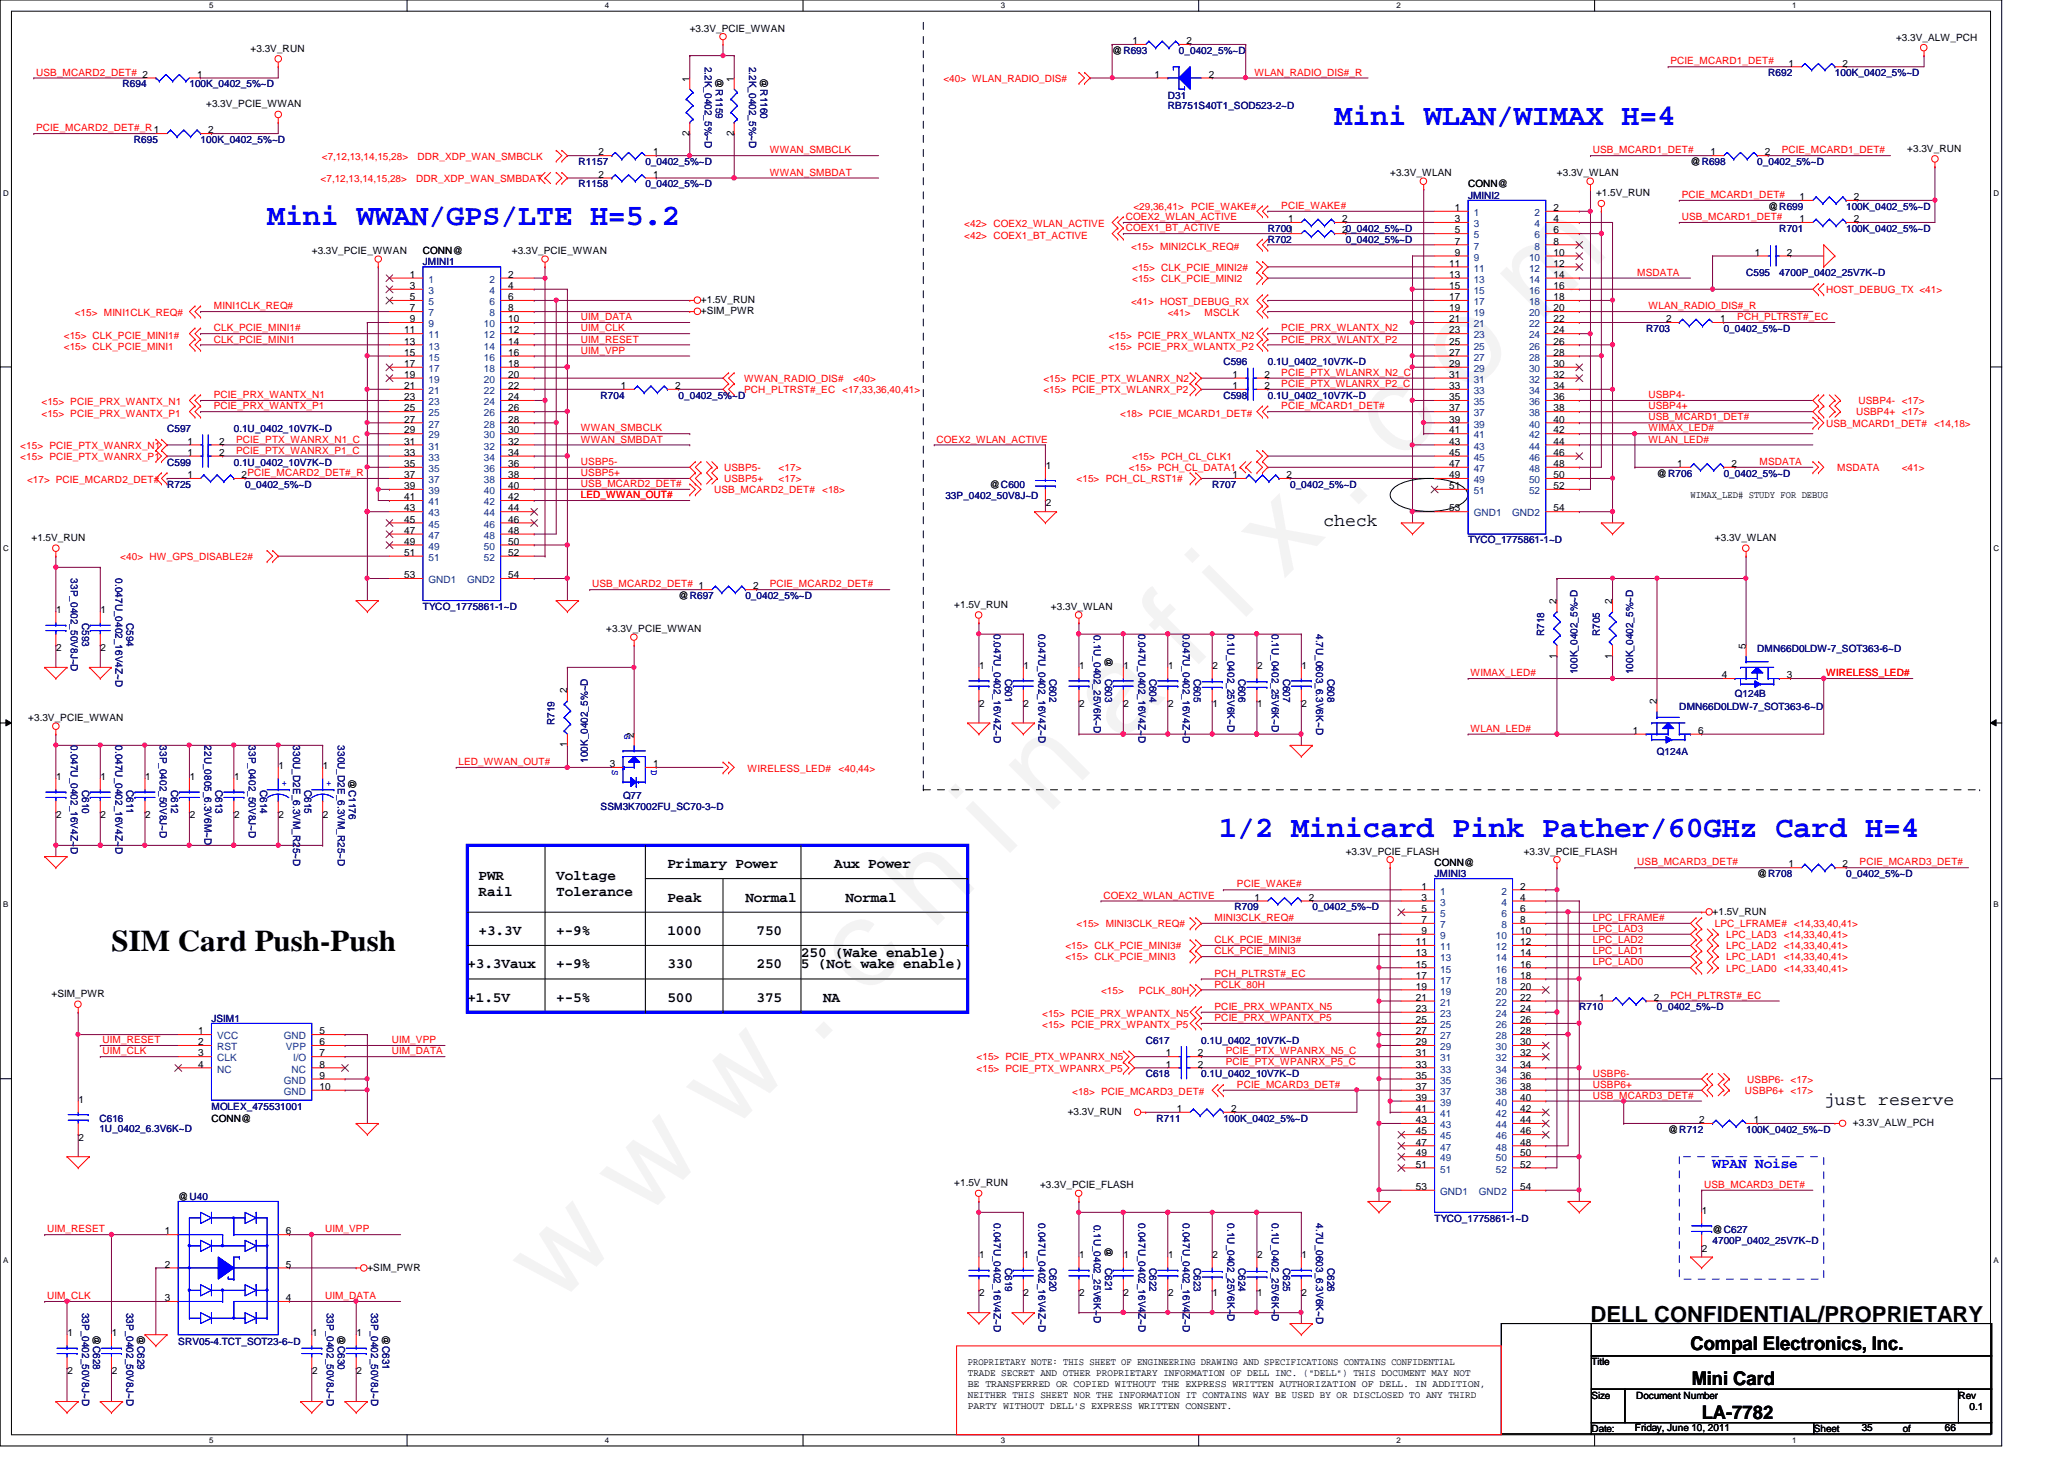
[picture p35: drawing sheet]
<svg xmlns="http://www.w3.org/2000/svg" width="297mm" height="210mm" viewBox="0 0 297 210" stroke-linecap="round" stroke-linejoin="round" font-family="sans-serif">
<defs><g id="words">
<text font-size="17.6" fill="#f0f" x="80.1" y="188" transform="rotate(-45 80.1 188)">w w w . c h i n a f i x . c o m</text>
<g font-size="4.3" fill="#00f">
<text x="192.1" y="18">Mini WLAN/WIMAX H=4</text>
<text x="38.4" y="32.4">Mini WWAN/GPS/LTE H=5.2</text>
<text x="175.5" y="120.4">1/2 Minicard Pink Pather/60GHz Card H=4</text>
</g>
<text font-size="4.3" x="16" y="136.8">SIM Card Push-Push</text>
<text font-size="3.2" x="228.9" y="190.2">DELL CONFIDENTIAL/PROPRIETARY</text>
<g font-size="2.7">
<text x="243.3" y="194.3">Compal Electronics, Inc.</text>
<text x="243.5" y="199.2">Mini Card</text>
<text x="244.9" y="204.2">LA-7782</text>
</g>
<g font-size="2.5">
<text x="190.5" y="75.7">check</text>
<text x="262.5" y="158.9">just reserve</text>
</g>
<g font-size="2.1">
<text x="96.1" y="124.9">Primary Power</text>
<text x="120.1" y="124.9">Aux Power</text>
<text x="68.9" y="126.5">PWR</text>
<text x="68.9" y="128.9">Rail</text>
<text x="80" y="126.5">Voltage</text>
<text x="80" y="128.9">Tolerance</text>
<text x="96.1" y="129.7">Peak</text>
<text x="107.3" y="129.7">Normal</text>
<text x="121.7" y="129.7">Normal</text>
<text x="68.9" y="134.5">+3.3V</text>
<text x="80" y="134.5">+-9%</text>
<text x="96.1" y="134.5">1000</text>
<text x="108.9" y="134.5">750</text>
<text x="115.3" y="137.7">250 (Wake enable)</text>
<text x="67.3" y="139.3">+3.3Vaux</text>
<text x="80" y="139.3">+-9%</text>
<text x="96.1" y="139.3">330</text>
<text x="108.9" y="139.3">250</text>
<text x="115.3" y="139.3">5 (Not wake enable)</text>
<text x="67.3" y="144.1">+1.5V</text>
<text x="80" y="144.1">+-5%</text>
<text x="96.1" y="144.1">500</text>
<text x="108.9" y="144.1">375</text>
<text x="118.4" y="144.1">NA</text>
</g>
<text font-size="2.1" fill="#00f" x="246.5" y="168.1">WPAN Noise</text>
<g font-size="1.4">
<text x="99.3" y="4.6">+3.3V_PCIE_WWAN</text>
<text x="272.9" y="5.8">+3.3V_ALW_PCH</text>
<text x="28.4" y="11.2">1</text>
<text x="36.1" y="7.5">+3.3V_RUN</text>
<text x="99.2" y="11.7" transform="rotate(-90 99.2 11.7)">1</text>
<text x="103" y="11.2" transform="rotate(90 103 11.2)">@R1159</text>
<text x="105.6" y="11.7" transform="rotate(-90 105.6 11.7)">1</text>
<text x="109.4" y="11.2" transform="rotate(90 109.4 11.2)">@R1160</text>
<text x="160.1" y="7.7">@R693</text>
<text x="163" y="6.3">1</text>
<text x="166.2" y="11.2">1</text>
<text x="170.8" y="6.3">2</text>
<text x="174" y="11.2">2</text>
<text x="257.4" y="9.6">1</text>
<text x="265.2" y="9.6">2</text>
<text x="29.7" y="15.5">+3.3V_PCIE_WWAN</text>
<text x="30" y="19.2">2</text>
<text x="86.1" y="22.4">2</text>
<text x="94" y="22.4">1</text>
<text x="99.2" y="19.5" transform="rotate(-90 99.2 19.5)">2</text>
<text x="105.6" y="19.5" transform="rotate(-90 105.6 19.5)">2</text>
<text x="243.3" y="23.7">@R698</text>
<text x="246.2" y="22.4">1</text>
<text x="254" y="22.4">2</text>
<text x="274.5" y="21.8">+3.3V_RUN</text>
<text x="86.1" y="25.6">2</text>
<text x="94" y="25.6">1</text>
<text x="200.1" y="25.4">+3.3V_WLAN</text>
<text x="211.3" y="27">CONN@</text>
<text x="224.1" y="25.4">+3.3V_WLAN</text>
<text x="229.7" y="28.2">+1.5V_RUN</text>
<text x="259" y="28.8">1</text>
<text x="266.8" y="28.8">2</text>
<text x="185.4" y="32">1</text>
<text x="193.2" y="33.6">20_0402_5%~D</text>
<text x="193.2" y="32">2</text>
<text x="209.4" y="30.4">1</text>
<text x="209.4" y="32">3</text>
<text x="209.4" y="33.6">5</text>
<text x="209.4" y="35.2">7</text>
<text x="223.6" y="30.4">2</text>
<text x="223.6" y="32">4</text>
<text x="223.6" y="33.6">6</text>
<text x="223.6" y="35.2">8</text>
<text x="254.5" y="30.2">@R699</text>
<text x="259" y="32">1</text>
<text x="266.8" y="32">2</text>
<text x="44.9" y="36.6">+3.3V_PCIE_WWAN</text>
<text x="59" y="40">1</text>
<text x="59" y="41.6">3</text>
<text x="60.9" y="36.6">CONN@</text>
<text x="73.1" y="40">2</text>
<text x="73.1" y="41.6">4</text>
<text x="73.7" y="36.6">+3.3V_PCIE_WWAN</text>
<text x="208.6" y="38.4">11</text>
<text x="208.6" y="40">13</text>
<text x="208.6" y="41.6">15</text>
<text x="209.4" y="36.8">9</text>
<text x="223.6" y="36.8">10</text>
<text x="223.6" y="38.4">12</text>
<text x="223.6" y="40">14</text>
<text x="223.6" y="41.6">16</text>
<text x="252.6" y="36.8">1</text>
<text x="257.2" y="36.8">2</text>
<text x="58.2" y="48">11</text>
<text x="59" y="43.2">5</text>
<text x="59" y="44.8">7</text>
<text x="59" y="46.4">9</text>
<text x="73.1" y="43.2">6</text>
<text x="73.1" y="44.8">8</text>
<text x="73.1" y="46.4">10</text>
<text x="73.1" y="48">12</text>
<text x="100.9" y="43.6">+1.5V_RUN</text>
<text x="100.9" y="45.2">+SIM_PWR</text>
<text x="208.6" y="43.2">17</text>
<text x="208.6" y="44.8">19</text>
<text x="208.6" y="46.4">21</text>
<text x="208.6" y="48">23</text>
<text x="223.6" y="43.2">18</text>
<text x="223.6" y="44.8">20</text>
<text x="223.6" y="46.4">22</text>
<text x="223.6" y="48">24</text>
<text x="239.8" y="46.4">2</text>
<text x="247.6" y="46.4">1</text>
<text x="58.2" y="49.6">13</text>
<text x="58.2" y="51.2">15</text>
<text x="58.2" y="52.8">17</text>
<text x="73.1" y="49.6">14</text>
<text x="73.1" y="51.2">16</text>
<text x="73.1" y="52.8">18</text>
<text x="208.6" y="49.6">25</text>
<text x="208.6" y="51.2">27</text>
<text x="208.6" y="52.8">29</text>
<text x="223.6" y="49.6">26</text>
<text x="223.6" y="51.2">28</text>
<text x="223.6" y="52.8">30</text>
<text x="58.2" y="54.4">19</text>
<text x="58.2" y="56">21</text>
<text x="58.2" y="57.6">23</text>
<text x="58.2" y="59.2">25</text>
<text x="73.1" y="54.4">20</text>
<text x="73.1" y="56">22</text>
<text x="73.1" y="57.6">24</text>
<text x="73.1" y="59.2">26</text>
<text x="89.4" y="56">1</text>
<text x="97.2" y="56">2</text>
<text x="177.4" y="54.4">1</text>
<text x="177.4" y="56">1</text>
<text x="182" y="54.4">2</text>
<text x="182" y="56">2</text>
<text x="208.6" y="54.4">31</text>
<text x="208.6" y="56">33</text>
<text x="208.6" y="57.6">35</text>
<text x="208.6" y="59.2">37</text>
<text x="223.6" y="54.4">32</text>
<text x="223.6" y="56">34</text>
<text x="223.6" y="57.6">36</text>
<text x="223.6" y="59.2">38</text>
<text x="27" y="64">1</text>
<text x="27" y="65.6">1</text>
<text x="31.5" y="64">2</text>
<text x="31.5" y="65.6">2</text>
<text x="58.2" y="60.8">27</text>
<text x="58.2" y="62.4">29</text>
<text x="58.2" y="64">31</text>
<text x="58.2" y="65.6">33</text>
<text x="73.1" y="60.8">28</text>
<text x="73.1" y="62.4">30</text>
<text x="73.1" y="64">32</text>
<text x="73.1" y="65.6">34</text>
<text x="208.6" y="60.8">39</text>
<text x="208.6" y="62.4">41</text>
<text x="208.6" y="64">43</text>
<text x="208.6" y="65.6">45</text>
<text x="223.6" y="60.8">40</text>
<text x="223.6" y="62.4">42</text>
<text x="223.6" y="64">44</text>
<text x="223.6" y="65.6">46</text>
<text x="27" y="68.8">1</text>
<text x="34.8" y="68.8">2PCIE_MCARD2_DET#_R</text>
<text x="58.2" y="67.2">35</text>
<text x="58.2" y="68.8">37</text>
<text x="58.2" y="70.4">39</text>
<text x="58.2" y="72">41</text>
<text x="73.1" y="67.2">36</text>
<text x="73.1" y="68.8">38</text>
<text x="73.1" y="70.4">40</text>
<text x="73.1" y="72">42</text>
<text x="142.4" y="70.2">@C600</text>
<text x="150.5" y="67.4">1</text>
<text x="177.4" y="68.8">1</text>
<text x="185.2" y="68.8">2</text>
<text x="208.6" y="67.2">47</text>
<text x="208.6" y="68.8">49</text>
<text x="208.6" y="70.4">51</text>
<text x="223.6" y="67.2">48</text>
<text x="223.6" y="68.8">50</text>
<text x="223.6" y="70.4">52</text>
<text x="238.5" y="68.6">@R706</text>
<text x="241.4" y="67.2">1</text>
<text x="243.3" y="71.6">WIMAX_LED# STUDY FOR DEBUG</text>
<text x="249.2" y="67.2">2</text>
<text x="4.5" y="77.9">+1.5V_RUN</text>
<text x="58.2" y="73.6">43</text>
<text x="58.2" y="75.2">45</text>
<text x="58.2" y="76.8">47</text>
<text x="73.1" y="73.6">44</text>
<text x="73.1" y="75.2">46</text>
<text x="73.1" y="76.8">48</text>
<text x="150.5" y="72.9">2</text>
<text x="208.6" y="73.6">53</text>
<text x="223.6" y="73.6">54</text>
<text x="246.8" y="77.9">+3.3V_WLAN</text>
<text x="58.2" y="78.4">49</text>
<text x="58.2" y="80">51</text>
<text x="58.2" y="83.2">53</text>
<text x="73.1" y="78.4">50</text>
<text x="73.1" y="80">52</text>
<text x="73.1" y="83.2">54</text>
<text x="8.1" y="88.2">1</text>
<text x="14.5" y="88.2">1</text>
<text x="97.7" y="86.2">@R697</text>
<text x="108.4" y="84.8">2</text>
<text x="137.3" y="87.5">+1.5V_RUN</text>
<text x="151.3" y="87.8">+3.3V_WLAN</text>
<text x="224" y="86.9" transform="rotate(-90 224 86.9)">2</text>
<text x="232" y="86.9" transform="rotate(-90 232 86.9)">2</text>
<text x="8.1" y="93.7">2</text>
<text x="14.5" y="93.7">2</text>
<text x="87.2" y="91">+3.3V_PCIE_WWAN</text>
<text x="159" y="94.6" transform="rotate(90 159 94.6)">@</text>
<text x="224" y="94.7" transform="rotate(-90 224 94.7)">1</text>
<text x="232" y="94.7" transform="rotate(-90 232 94.7)">1</text>
<text x="251.2" y="93.3" transform="rotate(-90 251.2 93.3)">5</text>
<text x="81.6" y="99.7" transform="rotate(-90 81.6 99.7)">2</text>
<text x="140.9" y="96.2">1</text>
<text x="140.9" y="101.7">2</text>
<text x="147.3" y="96.2">1</text>
<text x="147.3" y="101.7">2</text>
<text x="155.3" y="96.2">1</text>
<text x="155.3" y="101.7">2</text>
<text x="161.7" y="96.2">1</text>
<text x="161.7" y="101.7">2</text>
<text x="168.1" y="96.2">1</text>
<text x="168.1" y="101.7">2</text>
<text x="174.5" y="101.7">1</text>
<text x="174.5" y="96.2">2</text>
<text x="180.9" y="101.7">1</text>
<text x="180.9" y="96.2">2</text>
<text x="187.3" y="96.2">1</text>
<text x="187.3" y="101.7">2</text>
<text x="238.4" y="101.3" transform="rotate(-90 238.4 101.3)">2</text>
<text x="247.8" y="97.6">4</text>
<text x="257.2" y="97.6">3</text>
<text x="4.1" y="103.8">+3.3V_PCIE_WWAN</text>
<text x="81.6" y="107.5" transform="rotate(-90 81.6 107.5)">1</text>
<text x="91.2" y="106.1" transform="rotate(-90 91.2 106.1)">2</text>
<text x="235" y="105.6">1</text>
<text x="244.4" y="105.6">6</text>
<text x="8.1" y="112.2">1</text>
<text x="14.5" y="112.2">1</text>
<text x="20.9" y="112.2">1</text>
<text x="27.3" y="112.2">1</text>
<text x="33.7" y="112.2">1</text>
<text x="40.1" y="110.6">1</text>
<text x="46.5" y="110.6">1</text>
<text x="50.2" y="112" transform="rotate(90 50.2 112)">@C1176</text>
<text x="87.8" y="110.4">3</text>
<text x="94" y="110.4">1</text>
<text x="8.1" y="117.7">2</text>
<text x="14.5" y="117.7">2</text>
<text x="20.9" y="117.7">2</text>
<text x="27.3" y="117.7">2</text>
<text x="33.7" y="117.7">2</text>
<text x="40.1" y="117.7">2</text>
<text x="46.5" y="117.7">2</text>
<text x="193.7" y="123">+3.3V_PCIE_FLASH</text>
<text x="206.5" y="124.6">CONN@</text>
<text x="219.3" y="123">+3.3V_PCIE_FLASH</text>
<text x="257.4" y="124.8">1</text>
<text x="265.2" y="124.8">2</text>
<text x="180.5" y="129.6">1</text>
<text x="188.4" y="129.6">2</text>
<text x="204.6" y="128">1</text>
<text x="204.6" y="129.6">3</text>
<text x="204.6" y="131.2">5</text>
<text x="218.8" y="128">2</text>
<text x="218.8" y="129.6">4</text>
<text x="218.8" y="131.2">6</text>
<text x="246.5" y="131.6">+1.5V_RUN</text>
<text x="252.9" y="126.2">@R708</text>
<text x="203.7" y="136">11</text>
<text x="203.7" y="137.6">13</text>
<text x="204.6" y="132.8">7</text>
<text x="204.6" y="134.4">9</text>
<text x="218.8" y="132.8">8</text>
<text x="218.8" y="134.4">10</text>
<text x="218.8" y="136">12</text>
<text x="218.8" y="137.6">14</text>
<text x="7.4" y="143.5">+SIM_PWR</text>
<text x="203.7" y="139.2">15</text>
<text x="203.7" y="140.8">17</text>
<text x="203.7" y="142.4">19</text>
<text x="203.7" y="144">21</text>
<text x="218.8" y="139.2">16</text>
<text x="218.8" y="140.8">18</text>
<text x="218.8" y="142.4">20</text>
<text x="218.8" y="144">22</text>
<text x="230.2" y="144">1</text>
<text x="238" y="144">2</text>
<text x="28.5" y="148.8">1</text>
<text x="46" y="148.8">5</text>
<text x="203.7" y="145.6">23</text>
<text x="203.7" y="147.2">25</text>
<text x="203.7" y="148.8">27</text>
<text x="218.8" y="145.6">24</text>
<text x="218.8" y="147.2">26</text>
<text x="218.8" y="148.8">28</text>
<text x="28.5" y="150.4">2</text>
<text x="28.5" y="152">3</text>
<text x="28.5" y="153.6">4</text>
<text x="46" y="150.4">6</text>
<text x="46" y="152">7</text>
<text x="46" y="153.6">8</text>
<text x="46" y="155.2">9</text>
<text x="167.8" y="152">1</text>
<text x="167.8" y="153.6">1</text>
<text x="172.4" y="152">2</text>
<text x="172.4" y="153.6">2</text>
<text x="203.7" y="150.4">29</text>
<text x="203.7" y="152">31</text>
<text x="203.7" y="153.6">33</text>
<text x="203.7" y="155.2">35</text>
<text x="218.8" y="150.4">30</text>
<text x="218.8" y="152">32</text>
<text x="218.8" y="153.6">34</text>
<text x="218.8" y="155.2">36</text>
<text x="11.3" y="158.6">1</text>
<text x="30.4" y="161.4">CONN@</text>
<text x="46" y="156.8">10</text>
<text x="153.7" y="160.4">+3.3V_RUN</text>
<text x="169.4" y="160">1</text>
<text x="177.2" y="160">2</text>
<text x="203.7" y="156.8">37</text>
<text x="203.7" y="158.4">39</text>
<text x="203.7" y="160">41</text>
<text x="203.7" y="161.6">43</text>
<text x="218.8" y="156.8">38</text>
<text x="218.8" y="158.4">40</text>
<text x="218.8" y="160">42</text>
<text x="218.8" y="161.6">44</text>
<text x="244.6" y="161.6">2</text>
<text x="252.4" y="161.6">1</text>
<text x="11.3" y="164.1">2</text>
<text x="203.7" y="163.2">45</text>
<text x="203.7" y="164.8">47</text>
<text x="203.7" y="166.4">49</text>
<text x="203.7" y="168">51</text>
<text x="218.8" y="163.2">46</text>
<text x="218.8" y="164.8">48</text>
<text x="218.8" y="166.4">50</text>
<text x="218.8" y="168">52</text>
<text x="240.1" y="163">@R712</text>
<text x="266.7" y="162">+3.3V_ALW_PCH</text>
<text x="25.7" y="172.6">@U40</text>
<text x="137.3" y="170.6">+1.5V_RUN</text>
<text x="149.7" y="171">+3.3V_PCIE_FLASH</text>
<text x="203.7" y="171.2">53</text>
<text x="218.8" y="171.2">54</text>
<text x="23.7" y="177.6">1</text>
<text x="41.1" y="177.6">6</text>
<text x="159" y="179.4" transform="rotate(90 159 179.4)">@</text>
<text x="244.9" y="174.6">1</text>
<text x="246.5" y="177.4">@C627</text>
<text x="23.7" y="182.4">2</text>
<text x="41.1" y="182.4">5</text>
<text x="52.9" y="182.8">+SIM_PWR</text>
<text x="140.9" y="181">1</text>
<text x="147.3" y="181">1</text>
<text x="155.3" y="181">1</text>
<text x="161.7" y="181">1</text>
<text x="168.1" y="181">1</text>
<text x="174.5" y="181">2</text>
<text x="180.9" y="181">2</text>
<text x="187.3" y="181">1</text>
<text x="244.9" y="180.1">2</text>
<text x="23.7" y="187.2">3</text>
<text x="41.1" y="187.2">4</text>
<text x="140.9" y="186.5">2</text>
<text x="147.3" y="186.5">2</text>
<text x="155.3" y="186.5">2</text>
<text x="161.7" y="186.5">2</text>
<text x="168.1" y="186.5">2</text>
<text x="174.5" y="186.5">1</text>
<text x="180.9" y="186.5">1</text>
<text x="187.3" y="186.5">2</text>
<text x="9.7" y="192.2">1</text>
<text x="9.7" y="197.7">2</text>
<text x="13.4" y="192" transform="rotate(90 13.4 192)">@C628</text>
<text x="16.1" y="192.2">1</text>
<text x="16.1" y="197.7">2</text>
<text x="19.8" y="192" transform="rotate(90 19.8 192)">@C629</text>
<text x="44.9" y="192.2">1</text>
<text x="44.9" y="197.7">2</text>
<text x="48.6" y="192" transform="rotate(90 48.6 192)">@C630</text>
<text x="51.3" y="192.2">1</text>
<text x="51.3" y="197.7">2</text>
<text x="55" y="192" transform="rotate(90 55 192)">@C631</text>
<text x="139.3" y="196.4">PROPRIETARY NOTE: THIS SHEET OF ENGINEERING DRAWING AND SPECIFICATIONS CONTAINS CONFIDENTIAL</text>
<text x="139.3" y="198">TRADE SECRET AND OTHER PROPRIETARY INFORMATION OF DELL INC. (&quot;DELL&quot;) THIS DOCUMENT MAY NOT</text>
<text x="229" y="196.4">Title</text>
<text x="139.3" y="199.6">BE TRANSFERRED OR COPIED WITHOUT THE EXPRESS WRITTEN AUTHORIZATION OF DELL. IN ADDITION,</text>
<text x="139.3" y="201.1">NEITHER THIS SHEET NOR THE INFORMATION IT CONTAINS WAY BE USED BY OR DISCLOSED TO ANY THIRD</text>
<text x="139.3" y="202.7">PARTY WITHOUT DELL'S EXPRESS WRITTEN CONSENT.</text>
<text x="229" y="201.2">Size</text>
<text x="235.5" y="201.2">Document Number</text>
<text x="281.9" y="201.2">Rev</text>
<text x="283.5" y="202.8">0.1</text>
<text x="229" y="206">Date:</text>
<text x="235.3" y="205.9">Friday, June 10, 2011</text>
<text x="261" y="206">Sheet</text>
<text x="267.9" y="205.9">35</text>
<text x="273.9" y="206">of</text>
<text x="279.9" y="205.9">66</text>
</g>
<g font-size="1.4" fill="#f00">
<text x="5.2" y="10.9">USB_MCARD2_DET# 2</text>
<text x="135.8" y="11.8">&lt;40&gt; WLAN_RADIO_DIS#</text>
<text x="180.5" y="10.9">WLAN_RADIO_DIS#_R</text>
<text x="240.4" y="9.3">PCIE_MCARD1_DET#</text>
<text x="5.2" y="18.9">PCIE_MCARD2_DET#_R1</text>
<text x="46.3" y="23">&lt;7,12,13,14,15,28&gt;</text>
<text x="60.1" y="23">DDR_XDP_WAN_SMBCLK</text>
<text x="110.8" y="22.1">WWAN_SMBCLK</text>
<text x="229.2" y="22.1">USB_MCARD1_DET#</text>
<text x="256.4" y="22.1">PCIE_MCARD1_DET#</text>
<text x="46.1" y="26.2">&lt;7,12,13,14,15,28&gt;</text>
<text x="59.9" y="26.2">DDR_XDP_WAN_SMBDAT</text>
<text x="110.8" y="25.3">WWAN_SMBDAT</text>
<text x="242" y="28.5">PCIE_MCARD1_DET#</text>
<text x="138.8" y="32.7">&lt;42&gt; COEX2_WLAN_ACTIVE</text>
<text x="138.8" y="34.3">&lt;42&gt; COEX1_BT_ACTIVE</text>
<text x="162" y="31.7">COEX2_WLAN_ACTIVE</text>
<text x="162" y="33.3">COEX1_BT_ACTIVE</text>
<text x="162.8" y="35.9">&lt;15&gt; MINI2CLK_REQ#</text>
<text x="163.1" y="30.2">&lt;29,36,41&gt;</text>
<text x="171.4" y="30.2">PCIE_WAKE#</text>
<text x="184.4" y="30.1">PCIE_WAKE#</text>
<text x="242" y="31.7">USB_MCARD1_DET#</text>
<text x="162.9" y="39">&lt;15&gt; CLK_PCIE_MINI2#</text>
<text x="162.9" y="40.6">&lt;15&gt; CLK_PCIE_MINI2</text>
<text x="235.6" y="39.7">MSDATA</text>
<text x="10.7" y="45.5">&lt;15&gt; MINI1CLK_REQ#</text>
<text x="30.8" y="47.7">CLK_PCIE_MINI1#</text>
<text x="30.8" y="44.5">MINI1CLK_REQ#</text>
<text x="83.6" y="46.1">UIM_DATA</text>
<text x="83.6" y="47.7">UIM_CLK</text>
<text x="162.8" y="43.9">&lt;41&gt; HOST_DEBUG_RX</text>
<text x="168.1" y="45.5">&lt;41&gt;</text>
<text x="173.4" y="45.5">MSCLK</text>
<text x="184.4" y="47.7">PCIE_PRX_WLANTX_N2</text>
<text x="237.2" y="44.5">WLAN_RADIO_DIS#_R</text>
<text x="250" y="46.1">PCH_PLTRST#_EC</text>
<text x="262.8" y="42.2">HOST_DEBUG_TX &lt;41&gt;</text>
<text x="9.2" y="50.3">&lt;15&gt; CLK_PCIE_MINI1</text>
<text x="9.2" y="48.7">&lt;15&gt; CLK_PCIE_MINI1#</text>
<text x="30.8" y="49.3">CLK_PCIE_MINI1</text>
<text x="83.6" y="49.3">UIM_RESET</text>
<text x="83.6" y="50.9">UIM_VPP</text>
<text x="159.6" y="50.3">&lt;15&gt; PCIE_PRX_WLANTX_P2</text>
<text x="159.6" y="48.7">&lt;15&gt; PCIE_PRX_WLANTX_N2</text>
<text x="184.4" y="49.3">PCIE_PRX_WLANTX_P2</text>
<text x="6" y="58.3">&lt;15&gt; PCIE_PRX_WANTX_N1</text>
<text x="6" y="59.9">&lt;15&gt; PCIE_PRX_WANTX_P1</text>
<text x="30.8" y="57.3">PCIE_PRX_WANTX_N1</text>
<text x="30.8" y="58.9">PCIE_PRX_WANTX_P1</text>
<text x="107.1" y="55">WWAN_RADIO_DIS#</text>
<text x="107.1" y="56.6">PCH_PLTRST#_EC &lt;17,33,36,40,41&gt;</text>
<text x="122.8" y="55">&lt;40&gt;</text>
<text x="150.2" y="56.6">&lt;15&gt; PCIE_PTX_WLANRX_P2</text>
<text x="150.2" y="55">&lt;15&gt; PCIE_PTX_WLANRX_N2</text>
<text x="161.2" y="59.9">&lt;18&gt; PCIE_MCARD1_DET#</text>
<text x="184.4" y="58.9">PCIE_MCARD1_DET#</text>
<text x="184.4" y="54.1">PCIE_PTX_WLANRX_N2_C</text>
<text x="184.4" y="55.7">PCIE_PTX_WLANRX_P2_C</text>
<text x="237.2" y="57.3">USBP4-</text>
<text x="237.2" y="58.9">USBP4+</text>
<text x="267.1" y="59.8">USBP4+ &lt;17&gt;</text>
<text x="267.5" y="58.2">USBP4- &lt;17&gt;</text>
<text x="2.9" y="64.6">&lt;15&gt; PCIE_PTX_WANRX_N1</text>
<text x="34" y="63.7">PCIE_PTX_WANRX_N1_C</text>
<text x="34" y="65.3">PCIE_PTX_WANRX_P1_C</text>
<text x="83.6" y="62.1">WWAN_SMBCLK</text>
<text x="83.6" y="63.7">WWAN_SMBDAT</text>
<text x="134.8" y="63.7">COEX2_WLAN_ACTIVE</text>
<text x="237.2" y="63.7">WLAN_LED#</text>
<text x="237.2" y="62.1">WIMAX_LED#</text>
<text x="237.2" y="60.5">USB_MCARD1_DET#</text>
<text x="262.8" y="61.4">USB_MCARD1_DET#</text>
<text x="278.3" y="61.4">&lt;14,18&gt;</text>
<text x="2.9" y="66.2">&lt;15&gt; PCIE_PTX_WANRX_P1</text>
<text x="3.9" y="69.5">&lt;17&gt; PCIE_MCARD2_DET#</text>
<text x="83.6" y="66.9">USBP5-</text>
<text x="83.6" y="68.5">USBP5+</text>
<text x="83.6" y="71.7">LED_WWAN_OUT#</text>
<text x="83.6" y="70.1">USB_MCARD2_DET#</text>
<text x="102.8" y="71">USB_MCARD2_DET#</text>
<text x="104.2" y="67.8">USBP5-</text>
<text x="104.2" y="69.4">USBP5+</text>
<text x="112.1" y="67.8">&lt;17&gt;</text>
<text x="112.1" y="69.4">&lt;17&gt;</text>
<text x="118.3" y="71">&lt;18&gt;</text>
<text x="154.9" y="69.4">&lt;15&gt; PCH_CL_RST1#</text>
<text x="162.5" y="67.8">&lt;15&gt; PCH_CL_DATA1</text>
<text x="162.9" y="66.2">&lt;15&gt; PCH_CL_CLK1</text>
<text x="253.2" y="66.9">MSDATA</text>
<text x="264.4" y="67.8">MSDATA</text>
<text x="273.7" y="67.8">&lt;41&gt;</text>
<text x="17.3" y="80.6">&lt;40&gt; HW_GPS_DISABLE2#</text>
<text x="85.2" y="84.5">USB_MCARD2_DET# 1</text>
<text x="110.8" y="84.5">PCIE_MCARD2_DET#</text>
<text x="211.6" y="97.3">WIMAX_LED#</text>
<text x="262.8" y="97.3">WIRELESS_LED#</text>
<text x="211.6" y="105.3">WLAN_LED#</text>
<text x="66" y="110.1">LED_WWAN_OUT#</text>
<text x="107.6" y="111">WIRELESS_LED#</text>
<text x="120.7" y="111">&lt;40,44&gt;</text>
<text x="235.6" y="124.5">USB_MCARD3_DET#</text>
<text x="267.6" y="124.5">PCIE_MCARD3_DET#</text>
<text x="158.8" y="129.3">COEX2_WLAN_ACTIVE</text>
<text x="178" y="127.7">PCIE_WAKE#</text>
<text x="153.3" y="136.6">&lt;15&gt; CLK_PCIE_MINI3#</text>
<text x="154.9" y="133.4">&lt;15&gt; MINI3CLK_REQ#</text>
<text x="174.8" y="135.7">CLK_PCIE_MINI3#</text>
<text x="174.8" y="137.3">CLK_PCIE_MINI3</text>
<text x="174.8" y="132.5">MINI3CLK_REQ#</text>
<text x="229.2" y="137.3">LPC_LAD1</text>
<text x="229.2" y="132.5">LPC_LFRAME#</text>
<text x="229.2" y="134.1">LPC_LAD3</text>
<text x="229.2" y="135.7">LPC_LAD2</text>
<text x="246.8" y="133.4">LPC_LFRAME# &lt;14,33,40,41&gt;</text>
<text x="248.4" y="135">LPC_LAD3</text>
<text x="248.4" y="136.6">LPC_LAD2</text>
<text x="256.7" y="135">&lt;14,33,40,41&gt;</text>
<text x="256.7" y="136.6">&lt;14,33,40,41&gt;</text>
<text x="153.3" y="138.2">&lt;15&gt; CLK_PCIE_MINI3</text>
<text x="158.5" y="143">&lt;15&gt;</text>
<text x="163.9" y="143">PCLK_80H</text>
<text x="174.8" y="140.5">PCH_PLTRST#_EC</text>
<text x="174.8" y="142.1">PCLK_80H</text>
<text x="229.2" y="138.9">LPC_LAD0</text>
<text x="240.4" y="143.7">PCH_PLTRST#_EC</text>
<text x="248.4" y="138.2">LPC_LAD1</text>
<text x="248.4" y="139.8">LPC_LAD0</text>
<text x="256.7" y="138.2">&lt;14,33,40,41&gt;</text>
<text x="256.7" y="139.8">&lt;14,33,40,41&gt;</text>
<text x="150" y="148">&lt;15&gt; PCIE_PRX_WPANTX_P5</text>
<text x="150" y="146.3">&lt;15&gt; PCIE_PRX_WPANTX_N5</text>
<text x="174.8" y="145.3">PCIE_PRX_WPANTX_N5</text>
<text x="174.8" y="146.9">PCIE_PRX_WPANTX_P5</text>
<text x="14.8" y="150.1">UIM_RESET</text>
<text x="14.8" y="151.7">UIM_CLK</text>
<text x="56.4" y="150.1">UIM_VPP</text>
<text x="56.4" y="151.7">UIM_DATA</text>
<text x="140.5" y="152.6">&lt;15&gt; PCIE_PTX_WPANRX_N5</text>
<text x="140.5" y="154.2">&lt;15&gt; PCIE_PTX_WPANRX_P5</text>
<text x="176.4" y="151.7">PCIE_PTX_WPANRX_N5_C</text>
<text x="176.4" y="153.3">PCIE_PTX_WPANRX_P5_C</text>
<text x="229.2" y="154.9">USBP6-</text>
<text x="251.5" y="155.8">USBP6- &lt;17&gt;</text>
<text x="154.3" y="157.5">&lt;18&gt; PCIE_MCARD3_DET#</text>
<text x="178" y="156.5">PCIE_MCARD3_DET#</text>
<text x="229.2" y="156.5">USBP6+</text>
<text x="229.2" y="158.1">USB_MCARD3_DET#</text>
<text x="251.1" y="157.4">USBP6+ &lt;17&gt;</text>
<text x="245.2" y="170.9">USB_MCARD3_DET#</text>
<text x="6.8" y="177.3">UIM_RESET</text>
<text x="46.8" y="177.3">UIM_VPP</text>
<text x="6.8" y="186.9">UIM_CLK</text>
<text x="46.8" y="186.9">UIM_DATA</text>
</g>
<g font-size="1.4" fill="#000080">
<text x="101.4" y="9.6" transform="rotate(90 101.4 9.6)">2.2K_0402_5%~D</text>
<text x="107.8" y="9.6" transform="rotate(90 107.8 9.6)">2.2K_0402_5%~D</text>
<text x="169.7" y="7.7">0_0402_5%~D</text>
<text x="254.5" y="11">R692</text>
<text x="264.1" y="11">100K_0402_5%~D</text>
<text x="17.6" y="12.6">R694</text>
<text x="27.3" y="12.6">100K_0402_5%~D</text>
<text x="168.1" y="14.2">D31</text>
<text x="168.1" y="15.7">RB751S40T1_SOD523-2~D</text>
<text x="19.3" y="20.6">R695</text>
<text x="28.9" y="20.6">100K_0402_5%~D</text>
<text x="83.3" y="23.7">R1157</text>
<text x="92.9" y="23.7">0_0402_5%~D</text>
<text x="252.9" y="23.7">0_0402_5%~D</text>
<text x="83.3" y="27">R1158</text>
<text x="92.9" y="27">0_0402_5%~D</text>
<text x="211.3" y="28.6">JMINI2</text>
<text x="182.5" y="35">R702</text>
<text x="182.5" y="33.4">R7001</text>
<text x="193.7" y="35">0_0402_5%~D</text>
<text x="256.1" y="33.4">R701</text>
<text x="265.7" y="30.2">100K_0402_5%~D</text>
<text x="265.7" y="33.4">100K_0402_5%~D</text>
<text x="60.9" y="38.2">JMINI1</text>
<text x="251.3" y="39.8">C595</text>
<text x="256.1" y="39.8">4700P_0402_25V7K~D</text>
<text x="236.9" y="47.8">R703</text>
<text x="248.1" y="47.8">0_0402_5%~D</text>
<text x="176.1" y="52.6">C596</text>
<text x="182.5" y="52.6">0.1U_0402_10V7K~D</text>
<text x="86.4" y="57.4">R704</text>
<text x="97.7" y="57.4">0_0402_5%~D</text>
<text x="176.1" y="57.4">C598</text>
<text x="182.5" y="57.4">0.1U_0402_10V7K~D</text>
<text x="24" y="62.2">C597</text>
<text x="33.7" y="62.2">0.1U_0402_10V7K~D</text>
<text x="24" y="67">C599</text>
<text x="24" y="70.2">R725</text>
<text x="33.7" y="67">0.1U_0402_10V7K~D</text>
<text x="35.3" y="70.2">0_0402_5%~D</text>
<text x="136.1" y="71.8">33P_0402_50V8J~D</text>
<text x="174.5" y="70.2">R707</text>
<text x="185.7" y="70.2">0_0402_5%~D</text>
<text x="248.1" y="68.6">0_0402_5%~D</text>
<text x="10.2" y="83.2" transform="rotate(90 10.2 83.2)">33P_0402_50V8J~D</text>
<text x="16.6" y="83.2" transform="rotate(90 16.6 83.2)">0.047U_0402_16V4Z~D</text>
<text x="211.3" y="78.2">TYCO_1775861-1~D</text>
<text x="11.8" y="89.6" transform="rotate(90 11.8 89.6)">C593</text>
<text x="18.2" y="89.6" transform="rotate(90 18.2 89.6)">C594</text>
<text x="60.9" y="87.8">TYCO_1775861-1~D</text>
<text x="107.3" y="86.2">0_0402_5%~D</text>
<text x="143" y="91.2" transform="rotate(90 143 91.2)">0.047U_0402_16V4Z~D</text>
<text x="149.4" y="91.2" transform="rotate(90 149.4 91.2)">0.047U_0402_16V4Z~D</text>
<text x="157.4" y="91.4" transform="rotate(90 157.4 91.4)">0.1U_0402_25V6K~D</text>
<text x="163.8" y="91.2" transform="rotate(90 163.8 91.2)">0.047U_0402_16V4Z~D</text>
<text x="170.2" y="91.2" transform="rotate(90 170.2 91.2)">0.047U_0402_16V4Z~D</text>
<text x="176.7" y="91.2" transform="rotate(90 176.7 91.2)">0.1U_0402_25V6K~D</text>
<text x="183" y="91.2" transform="rotate(90 183 91.2)">0.1U_0402_25V6K~D</text>
<text x="189.4" y="91.2" transform="rotate(90 189.4 91.2)">4.7U_0603_6.3V6K~D</text>
<text x="222.2" y="91.5" transform="rotate(-90 222.2 91.5)">R718</text>
<text x="230.2" y="91.5" transform="rotate(-90 230.2 91.5)">R705</text>
<text x="252.9" y="93.9">DMN66D0LDW-7_SOT363-6~D</text>
<text x="144.6" y="97.6" transform="rotate(90 144.6 97.6)">C601</text>
<text x="151" y="97.6" transform="rotate(90 151 97.6)">C602</text>
<text x="159" y="97.6" transform="rotate(90 159 97.6)">C603</text>
<text x="165.4" y="97.6" transform="rotate(90 165.4 97.6)">C604</text>
<text x="171.8" y="97.6" transform="rotate(90 171.8 97.6)">C605</text>
<text x="178.2" y="97.6" transform="rotate(90 178.2 97.6)">C606</text>
<text x="184.7" y="97.6" transform="rotate(90 184.7 97.6)">C607</text>
<text x="191" y="97.6" transform="rotate(90 191 97.6)">C608</text>
<text x="227" y="97" transform="rotate(-90 227 97)">100K_0402_5%~D</text>
<text x="235" y="97" transform="rotate(-90 235 97)">100K_0402_5%~D</text>
<text x="249.7" y="100.2">Q124B</text>
<text x="10.2" y="107.2" transform="rotate(90 10.2 107.2)">0.047U_0402_16V4Z~D</text>
<text x="16.6" y="107.2" transform="rotate(90 16.6 107.2)">0.047U_0402_16V4Z~D</text>
<text x="23" y="107.2" transform="rotate(90 23 107.2)">33P_0402_50V8J~D</text>
<text x="29.4" y="107.2" transform="rotate(90 29.4 107.2)">22U_0805_6.3V6M~D</text>
<text x="35.8" y="107.2" transform="rotate(90 35.8 107.2)">33P_0402_50V8J~D</text>
<text x="42.2" y="107.2" transform="rotate(90 42.2 107.2)">330U_D2E_6.3VM_R25~D</text>
<text x="48.6" y="107.2" transform="rotate(90 48.6 107.2)">330U_D2E_6.3VM_R25~D</text>
<text x="79.8" y="104.4" transform="rotate(-90 79.8 104.4)">R719</text>
<text x="241.7" y="102.2">DMN66D0LDW-7_SOT363-6~D</text>
<text x="11.8" y="113.6" transform="rotate(90 11.8 113.6)">C610</text>
<text x="18.2" y="113.6" transform="rotate(90 18.2 113.6)">C611</text>
<text x="24.6" y="113.6" transform="rotate(90 24.6 113.6)">C612</text>
<text x="31" y="113.6" transform="rotate(90 31 113.6)">C613</text>
<text x="37.4" y="113.6" transform="rotate(90 37.4 113.6)">C614</text>
<text x="43.8" y="113.6" transform="rotate(90 43.8 113.6)">C615</text>
<text x="84.6" y="109.8" transform="rotate(-90 84.6 109.8)">100K_0402_5%~D</text>
<text x="238.5" y="108.6">Q124A</text>
<text x="86.4" y="116.6">SSM3K7002FU_SC70-3~D</text>
<text x="89.7" y="115">Q77</text>
<text x="177.7" y="131">R709</text>
<text x="188.9" y="131">0_0402_5%~D</text>
<text x="206.5" y="126.2">JMINI3</text>
<text x="265.7" y="126.2">0_0402_5%~D</text>
<text x="30.4" y="147">JSIM1</text>
<text x="227.3" y="145.4">R710</text>
<text x="238.5" y="145.4">0_0402_5%~D</text>
<text x="164.9" y="150.2">C617</text>
<text x="164.9" y="155">C618</text>
<text x="172.9" y="150.2">0.1U_0402_10V7K~D</text>
<text x="172.9" y="155">0.1U_0402_10V7K~D</text>
<text x="14.3" y="161.4">C616</text>
<text x="30.4" y="159.6">MOLEX_475531001</text>
<text x="166.5" y="161.4">R711</text>
<text x="176.1" y="161.4">100K_0402_5%~D</text>
<text x="14.3" y="162.8">1U_0402_6.3V6K~D</text>
<text x="251.3" y="163">100K_0402_5%~D</text>
<text x="143" y="176" transform="rotate(90 143 176)">0.047U_0402_16V4Z~D</text>
<text x="149.4" y="176" transform="rotate(90 149.4 176)">0.047U_0402_16V4Z~D</text>
<text x="157.4" y="176.2" transform="rotate(90 157.4 176.2)">0.1U_0402_25V6K~D</text>
<text x="163.8" y="176" transform="rotate(90 163.8 176)">0.047U_0402_16V4Z~D</text>
<text x="170.2" y="176" transform="rotate(90 170.2 176)">0.047U_0402_16V4Z~D</text>
<text x="176.7" y="176" transform="rotate(90 176.7 176)">0.1U_0402_25V6K~D</text>
<text x="183" y="176" transform="rotate(90 183 176)">0.1U_0402_25V6K~D</text>
<text x="189.4" y="176" transform="rotate(90 189.4 176)">4.7U_0603_6.3V6K~D</text>
<text x="206.5" y="175.8">TYCO_1775861-1~D</text>
<text x="246.5" y="179">4700P_0402_25V7K~D</text>
<text x="144.6" y="182.4" transform="rotate(90 144.6 182.4)">C619</text>
<text x="151" y="182.4" transform="rotate(90 151 182.4)">C620</text>
<text x="159" y="182.4" transform="rotate(90 159 182.4)">C621</text>
<text x="165.4" y="182.4" transform="rotate(90 165.4 182.4)">C622</text>
<text x="171.8" y="182.4" transform="rotate(90 171.8 182.4)">C623</text>
<text x="178.2" y="182.4" transform="rotate(90 178.2 182.4)">C624</text>
<text x="184.7" y="182.4" transform="rotate(90 184.7 182.4)">C625</text>
<text x="191" y="182.4" transform="rotate(90 191 182.4)">C626</text>
<text x="11.8" y="188.8" transform="rotate(90 11.8 188.8)">33P_0402_50V8J~D</text>
<text x="18.2" y="188.8" transform="rotate(90 18.2 188.8)">33P_0402_50V8J~D</text>
<text x="47" y="188.8" transform="rotate(90 47 188.8)">33P_0402_50V8J~D</text>
<text x="53.4" y="188.8" transform="rotate(90 53.4 188.8)">33P_0402_50V8J~D</text>
<text x="25.7" y="193.5">SRV05-4.TCT_SOT23-6~D</text>
</g>
<g font-size="1.4" fill="#004080">
<text x="212.1" y="31.1">1</text>
<text x="212.1" y="32.7">3</text>
<text x="212.1" y="34.3">5</text>
<text x="212.1" y="35.9">7</text>
<text x="220.8" y="31.1">2</text>
<text x="220.8" y="32.7">4</text>
<text x="220.8" y="34.3">6</text>
<text x="220.8" y="35.9">8</text>
<text x="61.7" y="40.7">1</text>
<text x="70.4" y="40.7">2</text>
<text x="212.1" y="37.5">9</text>
<text x="212.1" y="39.1">11</text>
<text x="212.1" y="40.7">13</text>
<text x="220" y="37.5">10</text>
<text x="220" y="39.1">12</text>
<text x="220" y="40.7">14</text>
<text x="61.7" y="42.3">3</text>
<text x="61.7" y="43.9">5</text>
<text x="61.7" y="45.5">7</text>
<text x="61.7" y="47.1">9</text>
<text x="69.6" y="47.1">10</text>
<text x="70.4" y="42.3">4</text>
<text x="70.4" y="43.9">6</text>
<text x="70.4" y="45.5">8</text>
<text x="212.1" y="42.3">15</text>
<text x="212.1" y="43.9">17</text>
<text x="212.1" y="45.5">19</text>
<text x="212.1" y="47.1">21</text>
<text x="220" y="42.3">16</text>
<text x="220" y="43.9">18</text>
<text x="220" y="45.5">20</text>
<text x="220" y="47.1">22</text>
<text x="61.7" y="48.7">11</text>
<text x="61.7" y="50.3">13</text>
<text x="61.7" y="51.9">15</text>
<text x="61.7" y="53.5">17</text>
<text x="69.6" y="48.7">12</text>
<text x="69.6" y="50.3">14</text>
<text x="69.6" y="51.9">16</text>
<text x="69.6" y="53.5">18</text>
<text x="212.1" y="48.7">23</text>
<text x="212.1" y="50.3">25</text>
<text x="212.1" y="51.9">27</text>
<text x="212.1" y="53.5">29</text>
<text x="220" y="48.7">24</text>
<text x="220" y="50.3">26</text>
<text x="220" y="51.9">28</text>
<text x="220" y="53.5">30</text>
<text x="61.7" y="55.1">19</text>
<text x="61.7" y="56.7">21</text>
<text x="61.7" y="58.3">23</text>
<text x="61.7" y="59.9">25</text>
<text x="69.6" y="55.1">20</text>
<text x="69.6" y="56.7">22</text>
<text x="69.6" y="58.3">24</text>
<text x="69.6" y="59.9">26</text>
<text x="212.1" y="55.1">31</text>
<text x="212.1" y="56.7">33</text>
<text x="212.1" y="58.3">35</text>
<text x="212.1" y="59.9">37</text>
<text x="220" y="55.1">32</text>
<text x="220" y="56.7">34</text>
<text x="220" y="58.3">36</text>
<text x="220" y="59.9">38</text>
<text x="61.7" y="61.5">27</text>
<text x="61.7" y="63.1">29</text>
<text x="61.7" y="64.7">31</text>
<text x="69.6" y="61.5">28</text>
<text x="69.6" y="63.1">30</text>
<text x="69.6" y="64.7">32</text>
<text x="212.1" y="61.5">39</text>
<text x="212.1" y="63.1">41</text>
<text x="212.1" y="64.7">43</text>
<text x="220" y="61.5">40</text>
<text x="220" y="63.1">42</text>
<text x="220" y="64.7">44</text>
<text x="61.7" y="66.3">33</text>
<text x="61.7" y="67.9">35</text>
<text x="61.7" y="69.5">37</text>
<text x="61.7" y="71.1">39</text>
<text x="69.6" y="66.3">34</text>
<text x="69.6" y="67.9">36</text>
<text x="69.6" y="69.5">38</text>
<text x="69.6" y="71.1">40</text>
<text x="212.1" y="66.3">45</text>
<text x="212.1" y="67.9">47</text>
<text x="212.1" y="69.5">49</text>
<text x="212.1" y="71.1">51</text>
<text x="220" y="66.3">46</text>
<text x="220" y="67.9">48</text>
<text x="220" y="69.5">50</text>
<text x="220" y="71.1">52</text>
<text x="61.7" y="72.7">41</text>
<text x="61.7" y="74.3">43</text>
<text x="61.7" y="75.9">45</text>
<text x="61.7" y="77.5">47</text>
<text x="69.6" y="72.7">42</text>
<text x="69.6" y="74.3">44</text>
<text x="69.6" y="75.9">46</text>
<text x="69.6" y="77.5">48</text>
<text x="212.1" y="74.3">GND1</text>
<text x="217.6" y="74.3">GND2</text>
<text x="61.7" y="79.1">49</text>
<text x="61.7" y="80.7">51</text>
<text x="61.7" y="83.9">GND1</text>
<text x="67.2" y="83.9">GND2</text>
<text x="69.6" y="79.1">50</text>
<text x="69.6" y="80.7">52</text>
<text x="207.3" y="128.7">1</text>
<text x="207.3" y="130.3">3</text>
<text x="207.3" y="131.9">5</text>
<text x="216.1" y="128.7">2</text>
<text x="216.1" y="130.3">4</text>
<text x="216.1" y="131.9">6</text>
<text x="207.3" y="133.5">7</text>
<text x="207.3" y="135.1">9</text>
<text x="207.3" y="136.7">11</text>
<text x="215.3" y="135.1">10</text>
<text x="215.3" y="136.7">12</text>
<text x="216.1" y="133.5">8</text>
<text x="207.3" y="138.3">13</text>
<text x="207.3" y="139.9">15</text>
<text x="207.3" y="141.5">17</text>
<text x="207.3" y="143.1">19</text>
<text x="215.3" y="138.3">14</text>
<text x="215.3" y="139.9">16</text>
<text x="215.3" y="141.5">18</text>
<text x="215.3" y="143.1">20</text>
<text x="31.2" y="149.5">VCC</text>
<text x="40.8" y="149.5">GND</text>
<text x="207.3" y="144.7">21</text>
<text x="207.3" y="146.3">23</text>
<text x="207.3" y="147.9">25</text>
<text x="207.3" y="149.5">27</text>
<text x="215.3" y="144.7">22</text>
<text x="215.3" y="146.3">24</text>
<text x="215.3" y="147.9">26</text>
<text x="215.3" y="149.5">28</text>
<text x="31.2" y="151.1">RST</text>
<text x="31.2" y="152.7">CLK</text>
<text x="31.2" y="154.3">NC</text>
<text x="40.8" y="155.9">GND</text>
<text x="41.1" y="151.1">VPP</text>
<text x="41.9" y="154.3">NC</text>
<text x="42.2" y="152.7">I/O</text>
<text x="207.3" y="151.1">29</text>
<text x="207.3" y="152.7">31</text>
<text x="207.3" y="154.3">33</text>
<text x="207.3" y="155.9">35</text>
<text x="215.3" y="151.1">30</text>
<text x="215.3" y="152.7">32</text>
<text x="215.3" y="154.3">34</text>
<text x="215.3" y="155.9">36</text>
<text x="40.8" y="157.5">GND</text>
<text x="207.3" y="157.5">37</text>
<text x="207.3" y="159.1">39</text>
<text x="207.3" y="160.7">41</text>
<text x="215.3" y="157.5">38</text>
<text x="215.3" y="159.1">40</text>
<text x="215.3" y="160.7">42</text>
<text x="207.3" y="162.3">43</text>
<text x="207.3" y="163.9">45</text>
<text x="207.3" y="165.5">47</text>
<text x="207.3" y="167.1">49</text>
<text x="215.3" y="162.3">44</text>
<text x="215.3" y="163.9">46</text>
<text x="215.3" y="165.5">48</text>
<text x="215.3" y="167.1">50</text>
<text x="207.3" y="168.7">51</text>
<text x="207.3" y="171.9">GND1</text>
<text x="212.8" y="171.9">GND2</text>
<text x="215.3" y="168.7">52</text>
</g>
<g font-size="1.4" fill="#00f">
<text x="89.9" y="105.6" transform="rotate(90 89.9 105.6)">G</text>
<text x="40.6" y="113">+</text>
<text x="46.9" y="113">+</text>
<text x="88.1" y="110.7" transform="rotate(90 88.1 110.7)">S</text>
<text x="93.7" y="110.7" transform="rotate(90 93.7 110.7)">D</text>
</g>
<g font-size="1.1">
<text x="30.1" y="1.1">5</text>
<text x="87" y="1.1">4</text>
<text x="144" y="1.1">3</text>
<text x="201" y="1.1">2</text>
<text x="257.9" y="1.1">1</text>
<text x=".5" y="28.2">D</text>
<text x="286.9" y="28.2">D</text>
<text x=".5" y="79.3">C</text>
<text x="286.9" y="79.3">C</text>
<text x=".5" y="130.6">B</text>
<text x="286.9" y="130.6">B</text>
<text x=".5" y="181.7">A</text>
<text x="286.9" y="181.7">A</text>
<text x="30.1" y="207.6">5</text>
<text x="87" y="207.6">4</text>
<text x="144" y="207.6">3</text>
<text x="201" y="207.6">2</text>
<text x="257.9" y="207.6">1</text>
</g>
</g></defs>
<path d="M0 0h288.1v208h-288.1zM1.6 1.6h284.9v204.8h-284.9z" fill="none" stroke="#000" stroke-width=".14"/>
<g fill="#fff">
<path d="M30.1 .2h.6v1.2h-.6z"/>
<path d="M30.1 206.6h.6v1.2h-.6z"/>
</g>
<path d="M58.6 0v1.6M58.6 206.4v1.6" fill="none" stroke="#000" stroke-width=".14"/>
<g fill="#fff">
<path d="M87 .2h.6v1.2h-.6z"/>
<path d="M87 206.6h.6v1.2h-.6z"/>
</g>
<path d="M115.6 0v1.6M115.6 206.4v1.6" fill="none" stroke="#000" stroke-width=".14"/>
<g fill="#fff">
<path d="M144 .2h.6v1.2h-.6z"/>
<path d="M144 206.6h.6v1.2h-.6z"/>
</g>
<path d="M172.5 0v1.6M172.5 206.4v1.6" fill="none" stroke="#000" stroke-width=".14"/>
<g fill="#fff">
<path d="M201 .2h.5v1.2h-.5z"/>
<path d="M201 206.6h.5v1.2h-.5z"/>
</g>
<path d="M229.5 0v1.6M229.5 206.4v1.6" fill="none" stroke="#000" stroke-width=".14"/>
<g fill="#fff">
<path d="M257.9 .2h.6v1.2h-.6z"/>
<path d="M257.9 206.6h.6v1.2h-.6z"/>
<path d="M.5 27.2h.7v1.2h-.7z"/>
<path d="M286.9 27.2h.8v1.2h-.8z"/>
<path d="M.5 78.4h.7v1.1h-.7z"/>
<path d="M286.9 78.4h.8v1.1h-.8z"/>
</g>
<path d="M0 52.8h1.6M286.5 52.8h1.6" fill="none" stroke="#000" stroke-width=".14"/>
<g fill="#fff">
<path d="M.5 129.6h.7v1.2h-.7z"/>
<path d="M286.9 129.6h.7v1.2h-.7z"/>
</g>
<path d="M0 104h1.6M.8 103.5l.8 .5-.8 .4zM286.5 104l.8-.5v.9zM286.5 104h1.6" fill="none" stroke="#000" stroke-width=".14"/>
<path d="M.8 103.5l.8 .5-.8 .4zM286.5 104l.8-.5v.9z" fill="#000"/>
<g fill="#fff">
<path d="M.5 180.8h.7v1.1h-.7z"/>
<path d="M286.9 180.8h.7v1.1h-.7z"/>
</g>
<path d="M0 155.2h1.6M286.5 155.2h1.6" fill="none" stroke="#000" stroke-width=".14"/>
<path d="M8 92.8h.1M8 92.8v3.2M14.4 92.8h.1M14.4 92.8v3.2M33.7 107.2h.1M33.7 107.2h6.3" fill="none" stroke="#800040" stroke-width=".14"/>
<circle cx="40" cy="107.2" r=".3" fill="#f0f"/>
<circle cx="40" cy="107.2" r=".3" fill="none" stroke="#f0f" stroke-width=".14"/>
<circle cx="33.6" cy="107.2" r=".31" fill="#f0f"/>
<circle cx="33.6" cy="107.2" r=".31" fill="none" stroke="#f0f" stroke-width=".14"/>
<path d="M8 105.6h.1M8 105.6v1.6M14.4 107.2h.1M14.4 107.2v4.8M20.9 107.2h.1M20.9 107.2h6.4M27.3 107.2h.1M27.3 107.2v4.8" fill="none" stroke="#800040" stroke-width=".14"/>
<circle cx="27.2" cy="107.2" r=".3" fill="#f0f"/>
<circle cx="27.2" cy="107.2" r=".3" fill="none" stroke="#f0f" stroke-width=".14"/>
<circle cx="20.8" cy="107.2" r=".3" fill="#f0f"/>
<circle cx="20.8" cy="107.2" r=".3" fill="none" stroke="#f0f" stroke-width=".14"/>
<path d="M8 107.2h.1M8 107.2h6.4M20.9 107.2h.1M20.9 107.2v4.8" fill="none" stroke="#800040" stroke-width=".14"/>
<circle cx="8" cy="107.2" r=".3" fill="#f0f"/>
<circle cx="8" cy="107.2" r=".3" fill="none" stroke="#f0f" stroke-width=".14"/>
<path d="M8 107.2h.1M8 107.2v4.8M14.4 107.2h.1M14.4 107.2h6.5M40 107.2h.1M40 107.2v3.2" fill="none" stroke="#800040" stroke-width=".14"/>
<circle cx="14.4" cy="107.2" r=".3" fill="#f0f"/>
<circle cx="14.4" cy="107.2" r=".3" fill="none" stroke="#f0f" stroke-width=".14"/>
<path d="M8 81.6h.1M8 81.6h6.4M27.3 107.2h.1M27.3 107.2h6.4M33.7 107.2h.1M33.7 107.2v4.8" fill="none" stroke="#800040" stroke-width=".14"/>
<circle cx="8" cy="81.6" r=".31" fill="#f0f"/>
<circle cx="8" cy="81.6" r=".31" fill="none" stroke="#f0f" stroke-width=".14"/>
<g fill="none" stroke="#800040" stroke-width=".14">
<path d="M8 80h.1M8 81.6h.1M8 80v8M14.4 81.6h.1M14.4 81.6v6.4M40 116.8h.1M40 116.8v4.8M8 121.6h.1M8 121.6v1.6M44.9 177.6h.1M44.9 177.6h12.8M41.7 182.4h.1"/>
<path d="M41.7 182.4h9.6M51.3 187.2h.1M51.3 187.2h6.4"/>
</g>
<circle cx="51.2" cy="187.2" r=".3" fill="#f0f"/>
<circle cx="51.2" cy="187.2" r=".3" fill="none" stroke="#f0f" stroke-width=".14"/>
<path d="M16 177.6h.1M16 177.6h8M9.6 187.2h.1M9.6 187.2h14.4" fill="none" stroke="#800040" stroke-width=".14"/>
<circle cx="9.6" cy="187.2" r=".31" fill="#f0f"/>
<circle cx="9.6" cy="187.2" r=".31" fill="none" stroke="#f0f" stroke-width=".14"/>
<path d="M44.9 177.6h.1M44.9 177.6v14.4" fill="none" stroke="#800040" stroke-width=".14"/>
<circle cx="44.8" cy="177.6" r=".31" fill="#f0f"/>
<circle cx="44.8" cy="177.6" r=".31" fill="none" stroke="#f0f" stroke-width=".14"/>
<g fill="none" stroke="#800040" stroke-width=".14">
<path d="M16 177.6h.1M16 177.6v14.4M41.7 177.6h.1M41.7 177.6h3.2M16 196.8h.1M16 196.8v4.8M22.4 182.4h.1M22.4 182.4h1.6M41.7 187.2h.1M41.7 187.2h9.6M44.9 196.8h.1M44.9 196.8v4.8"/>
<path d="M51.3 187.2h.1M51.3 196.8h.1M51.3 187.2v4.8M51.3 196.8v4.8"/>
</g>
<circle cx="16" cy="177.6" r=".31" fill="#f0f"/>
<circle cx="16" cy="177.6" r=".31" fill="none" stroke="#f0f" stroke-width=".14"/>
<g fill="none" stroke="#800040" stroke-width=".14">
<path d="M54.4 38.4h.1M54.4 38.4v33.6h1.6M54.4 70.4h.1M54.4 70.4h1.6M56 70.4h.1M56 72h.1M6.4 177.6h.1M6.4 177.6h9.6M6.4 187.2h.1M6.4 187.2h3.2M9.6 196.8h.1M9.6 187.2h.1"/>
<path d="M9.6 187.2v4.8M9.6 196.8v4.8"/>
</g>
<circle cx="54.4" cy="70.4" r=".3" fill="#f0f"/>
<circle cx="54.4" cy="70.4" r=".3" fill="none" stroke="#f0f" stroke-width=".14"/>
<g fill="none" stroke="#800040" stroke-width=".14">
<path d="M4.9 19.2h.1M4.9 19.2h17.5M30.4 19.2h.1M40 17.6h.1M40 17.6v1.6h-9.6M156.9 11.2h.1M160.1 6.4h.1M160.1 6.4h3.2M160.1 6.4v4.8h-3.2M171.3 6.4h.1M171.3 6.4h8M179.3 6.4h.1"/>
<path d="M179.3 6.4v4.8M204.9 27.2v33.6M28.9 48h.1M28.9 49.6h.1M28.9 44.8h.1M28.9 57.6h.1M28.9 59.2h.1M28.9 48h27.1M28.9 49.6h27.1M28.9 44.8h27.1M28.9 57.6h27.1M28.9 59.2h27.1"/>
<path d="M227.3 44.8h33.6M227.3 57.6h33.6M227.3 59.2h33.6M227.3 46.4h12.8M248.1 46.4h.1M248.1 46.4h16M227.3 64h33.6"/>
</g>
<circle cx="179.2" cy="11.2" r=".3" fill="#f0f"/>
<circle cx="179.2" cy="11.2" r=".3" fill="none" stroke="#f0f" stroke-width=".14"/>
<path d="M160.1 11.2h.1M160.1 11.2h6.4M174.5 11.2h.1M174.5 11.2h22.4M179.3 11.2h.1" fill="none" stroke="#800040" stroke-width=".14"/>
<circle cx="160.1" cy="11.2" r=".3" fill="#f0f"/>
<circle cx="160.1" cy="11.2" r=".3" fill="none" stroke="#f0f" stroke-width=".14"/>
<path d="M52.9 51.2h.1M52.9 51.2v4.8M52.9 83.2h.1M52.9 83.2h3.1" fill="none" stroke="#800040" stroke-width=".14"/>
<circle cx="52.8" cy="51.2" r=".3" fill="#f0f"/>
<circle cx="52.8" cy="51.2" r=".3" fill="none" stroke="#f0f" stroke-width=".14"/>
<path d="M52.9 73.6h.1M52.9 62.4h.1M52.9 73.6h3.1M52.9 62.4v4.8" fill="none" stroke="#800040" stroke-width=".14"/>
<circle cx="52.8" cy="62.4" r=".3" fill="#f0f"/>
<circle cx="52.8" cy="62.4" r=".3" fill="none" stroke="#f0f" stroke-width=".14"/>
<g fill="none" stroke="#800040" stroke-width=".14">
<path d="M240.1 9.6h.1M240.1 9.6h17.6M265.7 9.6h.1M276.9 8h.1M276.9 8v1.6h-11.2M241.7 28.8h.1M241.7 28.8h17.6M278.5 24h.1M278.5 24v4.8M52.9 51.2h.1M52.9 51.2h3.1M235.3 62.4h25.6"/>
<path d="M52.9 83.2h.1M52.9 83.2v3.2M20.9 116.8h.1M20.9 116.8v4.8M27.3 116.8h.1M27.3 116.8v4.8M33.7 116.8h.1M33.7 116.8v4.8M11.3 148.8h.1M11.3 148.8v9.6M11.3 148.8h14.4M14.4 150.4h.1"/>
<path d="M14.4 152h.1M14.4 150.4h11.3M14.4 152h11.3M49.7 156.8h.1M49.7 148.8h.1M49.7 150.4h.1M49.7 156.8h3.2M49.7 148.8h3.2M49.7 150.4h14.3M11.3 163.2h.1M11.3 163.2v3.2"/>
</g>
<circle cx="52.8" cy="83.2" r=".3" fill="#f0f"/>
<circle cx="52.8" cy="83.2" r=".3" fill="none" stroke="#f0f" stroke-width=".14"/>
<path d="M14.4 121.6h.1M14.4 121.6h6.5" fill="none" stroke="#800040" stroke-width=".14"/>
<circle cx="14.4" cy="121.6" r=".31" fill="#f0f"/>
<circle cx="14.4" cy="121.6" r=".31" fill="none" stroke="#f0f" stroke-width=".14"/>
<path d="M52.9 46.4h.1M52.9 56h.1M52.9 46.4v4.8M52.9 56h3.1M8 121.6h.1M8 121.6h6.4M52.9 148.8h.1M52.9 148.8v6.4" fill="none" stroke="#800040" stroke-width=".14"/>
<circle cx="14.4" cy="121.6" r=".31" fill="#f0f"/>
<circle cx="14.4" cy="121.6" r=".31" fill="none" stroke="#f0f" stroke-width=".14"/>
<circle cx="8" cy="121.6" r=".31" fill="#f0f"/>
<circle cx="8" cy="121.6" r=".31" fill="none" stroke="#f0f" stroke-width=".14"/>
<path d="M33.7 121.6h.1M33.7 121.6h6.3" fill="none" stroke="#800040" stroke-width=".14"/>
<circle cx="40" cy="121.6" r=".31" fill="#f0f"/>
<circle cx="40" cy="121.6" r=".31" fill="none" stroke="#f0f" stroke-width=".14"/>
<circle cx="33.6" cy="121.6" r=".32" fill="#f0f"/>
<circle cx="33.6" cy="121.6" r=".32" fill="none" stroke="#f0f" stroke-width=".14"/>
<path d="M267.3 28.8h.1M267.3 28.8h11.2M52.9 62.4h.1M52.9 62.4h3.1M22.4 182.4h.1M22.4 182.4v9.6" fill="none" stroke="#800040" stroke-width=".14"/>
<circle cx="278.5" cy="28.8" r=".3" fill="#f0f"/>
<circle cx="278.5" cy="28.8" r=".3" fill="none" stroke="#f0f" stroke-width=".14"/>
<path d="M52.9 60.8h.1M52.9 60.8v1.6M8 116.8h.1M8 116.8v4.8" fill="none" stroke="#800040" stroke-width=".14"/>
<circle cx="52.8" cy="60.8" r=".3" fill="#f0f"/>
<circle cx="52.8" cy="60.8" r=".3" fill="none" stroke="#f0f" stroke-width=".14"/>
<path d="M52.9 67.2h.1M52.9 67.2v6.4" fill="none" stroke="#800040" stroke-width=".14"/>
<circle cx="52.8" cy="73.6" r=".31" fill="#f0f"/>
<circle cx="52.8" cy="73.6" r=".31" fill="none" stroke="#f0f" stroke-width=".14"/>
<circle cx="52.8" cy="67.2" r=".3" fill="#f0f"/>
<circle cx="52.8" cy="67.2" r=".3" fill="none" stroke="#f0f" stroke-width=".14"/>
<path d="M52.9 155.2h.1M52.9 155.2v1.6" fill="none" stroke="#800040" stroke-width=".14"/>
<circle cx="52.8" cy="155.2" r=".3" fill="#f0f"/>
<circle cx="52.8" cy="155.2" r=".3" fill="none" stroke="#f0f" stroke-width=".14"/>
<path d="M52.9 46.4h.1M52.9 46.4h3.1M52.9 73.6h.1M52.9 73.6v9.6" fill="none" stroke="#800040" stroke-width=".14"/>
<circle cx="52.8" cy="73.6" r=".31" fill="#f0f"/>
<circle cx="52.8" cy="73.6" r=".31" fill="none" stroke="#f0f" stroke-width=".14"/>
<path d="M52.9 156.8h.1M52.9 156.8v4.8" fill="none" stroke="#800040" stroke-width=".14"/>
<circle cx="52.8" cy="156.8" r=".3" fill="#f0f"/>
<circle cx="52.8" cy="156.8" r=".3" fill="none" stroke="#f0f" stroke-width=".14"/>
<path d="M52.9 56h.1M52.9 56v4.8M52.9 60.8h.1M52.9 60.8h3.1M14.4 116.8h.1M14.4 116.8v4.8M49.7 155.2h.1M49.7 155.2h3.2" fill="none" stroke="#800040" stroke-width=".14"/>
<circle cx="52.8" cy="56" r=".3" fill="#f0f"/>
<circle cx="52.8" cy="56" r=".3" fill="none" stroke="#f0f" stroke-width=".14"/>
<path d="M27.3 121.6h.1M27.3 121.6h6.4" fill="none" stroke="#800040" stroke-width=".14"/>
<circle cx="27.2" cy="121.6" r=".31" fill="#f0f"/>
<circle cx="27.2" cy="121.6" r=".31" fill="none" stroke="#f0f" stroke-width=".14"/>
<path d="M52.9 67.2h.1M52.9 67.2h3.1M20.9 121.6h.1M20.9 121.6h6.4" fill="none" stroke="#800040" stroke-width=".14"/>
<circle cx="20.8" cy="121.6" r=".31" fill="#f0f"/>
<circle cx="20.8" cy="121.6" r=".31" fill="none" stroke="#f0f" stroke-width=".14"/>
<path d="M246.5 41.6h.1M246.5 41.6h14.4" fill="none" stroke="#800040" stroke-width=".14"/>
<circle cx="246.5" cy="41.6" r=".31" fill="#f0f"/>
<circle cx="246.5" cy="41.6" r=".31" fill="none" stroke="#f0f" stroke-width=".14"/>
<g fill="none" stroke="#800040" stroke-width=".14">
<path d="M246.5 36.8h.1M246.5 36.8v4.8h-19.2M246.5 36.8h6.4M257.7 36.8h.1M257.7 36.8h4.8M235.3 67.2h6.4M172.9 136h28.8M172.9 137.6h28.8M172.9 132.8h28.8M200.1 124.8v33.6M225.7 131.2h19.2M11.3 145.6h.1"/>
<path d="M11.3 145.6v3.2M49.7 152h.1M49.7 152h14.3M172.9 145.6h28.8M172.9 147.2h28.8M222.5 155.2h22.4M222.5 156.8h22.4M238.5 144h.1M238.5 144h17.6"/>
</g>
<circle cx="11.2" cy="148.8" r=".3" fill="#f0f"/>
<circle cx="11.2" cy="148.8" r=".3" fill="none" stroke="#f0f" stroke-width=".14"/>
<g fill="none" stroke="#800040" stroke-width=".14">
<path d="M4.9 11.2h.1M4.9 11.2h16M28.9 11.2h.1M40 9.6h.1M40 9.6v1.6h-11.1M81.7 22.4h.1M81.7 22.4h4.7M99.3 22.4h.1M99.3 22.4h27.1M228.9 22.4h.1M228.9 22.4h17.6M241.7 32h.1"/>
<path d="M241.7 32h17.6M254.5 22.4h.1M254.5 22.4h17.6M267.3 32h.1M278.5 28.8h.1M278.5 28.8v3.2h-11.2M227.3 60.8h33.6"/>
</g>
<circle cx="99.2" cy="22.4" r=".3" fill="#f0f"/>
<circle cx="99.2" cy="22.4" r=".3" fill="none" stroke="#f0f" stroke-width=".14"/>
<path d="M99.3 19.2h.1M99.3 8h.1M99.3 8v3.2M99.3 19.2v3.2h-4.9M104.1 8h.1M104.1 8h1.6M104.1 6.4v1.6M105.7 19.2h.1M105.7 8h.1M105.7 8v3.2M105.7 19.2v6.4M94.4 22.4h.1" fill="none" stroke="#800040" stroke-width=".14"/>
<circle cx="104.1" cy="8" r=".3" fill="#f0f"/>
<circle cx="104.1" cy="8" r=".3" fill="none" stroke="#f0f" stroke-width=".14"/>
<g fill="none" stroke="#800040" stroke-width=".14">
<path d="M99.3 8h.1M99.3 8h4.8M227.3 40h16M249.7 67.2h.1M249.7 67.2h11.2M232.1 83.2h19.2M232.1 97.6h16M238.5 83.2h.1M238.5 83.2v17.6M251.3 83.2h.1M251.3 80h.1M251.3 80v12.8"/>
<path d="M262.5 97.6h.1M262.5 97.6h12.8M40 107.2h6.4M46.4 107.2h.1M46.4 110.4h.1M46.4 107.2v3.2M46.4 116.8v4.8M65.7 110.4h.1M65.7 110.4h16M40 121.6h.1M40 121.6h6.4M46.4 121.6h.1"/>
<path d="M235.3 124.8h22.4M265.7 124.8h.1M265.7 124.8h17.6M233.7 158.4h11.2M233.7 161.6h11.2M244.9 171.2h.1M244.9 179.2h.1M244.9 171.2v3.2M244.9 179.2v1.6M244.9 171.2h16M252.9 161.6h.1M252.9 161.6h11.2"/>
</g>
<circle cx="251.2" cy="83.2" r=".3" fill="#f0f"/>
<circle cx="251.2" cy="83.2" r=".3" fill="none" stroke="#f0f" stroke-width=".14"/>
<circle cx="238.5" cy="83.2" r=".3" fill="#f0f"/>
<circle cx="238.5" cy="83.2" r=".3" fill="none" stroke="#f0f" stroke-width=".14"/>
<path d="M262.5 97.6h.1M262.5 97.6v8h-17.6M244.9 105.6h.1" fill="none" stroke="#800040" stroke-width=".14"/>
<circle cx="262.5" cy="97.6" r=".31" fill="#f0f"/>
<circle cx="262.5" cy="97.6" r=".31" fill="none" stroke="#f0f" stroke-width=".14"/>
<g fill="none" stroke="#800040" stroke-width=".14">
<path d="M24 64h.1M24 65.6h.1M24 68.8h.1M24 64h3.3M24 65.6h3.3M24 68.8h3.3M32 64h.1M32 65.6h.1M32 64h24M32 65.6h24M35.3 68.8h.1M35.3 68.8h20.7"/>
<path d="M40 80h.1M40 80h16M257.7 97.6h.1M257.7 97.6h4.8M222.5 137.6h20.8M222.5 132.8h20.8M222.5 139.2h20.8M222.5 134.4h20.8M222.5 136h20.8M172.9 152h28.8M172.9 153.6h28.8M172.9 140.8h28.8"/>
<path d="M172.9 142.4h28.8"/>
</g>
<g fill="none" stroke="#f00" stroke-width=".14">
<path d="M20.9 11.2h1.5M27.3 11.2h1.6M40 17.6h.1M40 9.6h.1M40 9v.6M40 17v.6M104.1 6.4h.1M104.1 5.8v.6M155.3 12h.1M155.3 10.4h.1M155.3 10.4l.8 .8-.8 .8M156.1 10.4h.1"/>
<path d="M156.1 12h.1M156.1 10.4l.8 .8-.8 .8M276.9 8h.1M276.9 7.4v.6M54.4 38.4h.1M54.4 37.8v.6M80 23.2h.1M80 21.6h.1M80 21.6l.9 .8-.9 .8M80.9 21.6h.1M80.9 23.2h.1M80.9 21.6l.8 .8-.8 .8"/>
<path d="M252.9 36.8h1.6M256.1 36.8h1.6M259.3 28.8h1.6M259.3 32h1.6M262.5 38.4h.1M262.5 35.2h.1M262.5 35.2v3.2M262.5 35.2l1.6 1.6M264.1 36.8h.1M264.1 36.8l-1.6 1.6M265.7 28.8h1.6M265.7 32h1.6"/>
<path d="M278.5 24h.1M278.5 23.4v.6M28.1 56.8h.1M28.1 58.4h.1M28.1 48.8h.1M28.1 50.4h.1M28.1 47.2h.1M28.1 44h.1M28.1 45.6h.1M28.1 56.8l-.8 .8 .8 .8M28.1 58.4l-.8 .8 .8 .8M28.1 48.8l-.8 .8 .8 .8"/>
<path d="M28.1 47.2l-.8 .8 .8 .8M28.1 44l-.8 .8 .8 .8M28.9 56.8h.1M28.9 58.4h.1M28.9 48.8h.1M28.9 50.4h.1M28.9 47.2h.1M28.9 44h.1M28.9 45.6h.1M28.9 56.8l-.8 .8 .8 .8M28.9 58.4l-.8 .8 .8 .8M28.9 48.8l-.8 .8 .8 .8"/>
<path d="M28.9 47.2l-.8 .8 .8 .8M28.9 44l-.8 .8 .8 .8M261.7 40.8h.1M261.7 42.4h.1M261.7 58.4h.1M261.7 56.8h.1M261.7 40.8l-.8 .8 .8 .8M261.7 58.4l-.8 .8 .8 .8M261.7 56.8l-.8 .8 .8 .8M262.5 42.4h.1M262.5 40.8h.1M262.5 58.4h.1"/>
<path d="M262.5 56.8h.1M262.5 40.8l-.8 .8 .8 .8M262.5 58.4l-.8 .8 .8 .8M262.5 56.8l-.8 .8 .8 .8M263.3 56.8l.8 .8M264.1 59.2h.1M264.1 57.6h.1M264.1 59.2l-.8 .8M264.1 57.6l-.8 .8 .8 .8M264.1 56.8l.8 .8M264.9 59.2h.1M264.9 57.6h.1"/>
<path d="M264.9 59.2l-.8 .8M264.9 57.6l-.8 .8 .8 .8M8 79.4v.6M22.4 64.8h.1M22.4 63.2h.1M22.4 66.4h.1M22.4 63.2l.8 .8-.8 .8M22.4 64.8l.8 .8-.8 .8M23.2 68h.1M23.2 69.6h.1M23.2 63.2h.1M23.2 64.8h.1"/>
<path d="M23.2 66.4h.1M23.2 68l-.8 .8 .8 .8M23.2 63.2l.8 .8-.8 .8M23.2 64.8l.8 .8-.8 .8M24 68h.1M24 69.6h.1M24 68l-.8 .8 .8 .8M28.1 60h.1M28.9 60h.1M38.4 79.2h.1M38.4 79.2l.8 .8-.8 .8M39.2 79.2h.1"/>
<path d="M39.2 79.2l.8 .8-.8 .8M251.3 79.4v.6M260.9 66.4h.1M260.9 68h.1M260.9 60h.1M260.9 61.6h.1M260.9 66.4l.8 .8-.8 .8M260.9 60l.8 .8-.8 .8M261.7 66.4h.1M261.7 68h.1M261.7 60h.1M261.7 61.6h.1"/>
<path d="M261.7 66.4l.8 .8-.8 .8M261.7 60l.8 .8-.8 .8M262.5 60h.1M6.4 96h.1M6.4 96h3.2M6.4 96l1.6 1.6M8 80h.1M8 97.6h.1M9.6 96h.1M9.6 96l-1.6 1.6M12.9 96h.1M12.9 96h3.1"/>
<path d="M12.9 96l1.5 1.6M14.4 97.6h.1M14.4 88v1.6M14.4 91.2v1.6M16 96h.1M16 96l-1.6 1.6M38.4 80.8h.1M39.2 80.8h.1M51.3 86.4h.1M51.3 86.4h3.1M51.3 86.4l1.6 1.6M52.9 88h.1"/>
<path d="M54.4 86.4h.1M54.4 86.4l-1.5 1.6M251.3 80h.1M8 105.6h.1M8 105v.6M46.4 110.4v1.6M46.4 115.2v1.6M6.4 123.2h.1M6.4 123.2h3.2M6.4 123.2l1.6 1.6M8 124.8h.1M9.6 123.2h.1"/>
<path d="M9.6 123.2l-1.6 1.6M244.1 136.8h.1M244.1 138.4h.1M244.1 132h.1M244.1 133.6h.1M244.1 135.2h.1M244.1 136.8l-.8 .8 .8 .8M244.1 132l-.8 .8 .8 .8M244.1 138.4l-.8 .8 .8 .8M244.1 133.6l-.8 .8 .8 .8M244.1 135.2l-.8 .8 .8 .8M244.9 131.2h.1"/>
<path d="M244.9 138.4h.1M244.9 136.8h.1M244.9 133.6h.1M244.9 132h.1M244.9 135.2h.1M244.9 131.2h.6M244.9 136.8l-.8 .8 .8 .8M244.9 132l-.8 .8 .8 .8M244.9 138.4l-.8 .8 .8 .8M244.9 133.6l-.8 .8 .8 .8M244.9 135.2l-.8 .8 .8 .8M245.7 133.6l.8 .8"/>
<path d="M246.5 137.6h.1M246.5 139.2h.1M246.5 134.4h.1M246.5 136h.1M246.5 137.6l-.8 .8 .8 .8M246.5 136l-.8 .8 .8 .8M246.5 139.2l-.8 .8M246.5 134.4l-.8 .8 .8 .8M246.5 133.6l.8 .8M247.3 137.6h.1M247.3 139.2h.1M247.3 134.4h.1"/>
<path d="M247.3 136h.1M247.3 134.4l-.8 .8 .8 .8M247.3 137.6l-.8 .8 .8 .8M247.3 136l-.8 .8 .8 .8M247.3 139.2l-.8 .8M11.3 145.6h.1M11.3 145v.6M25.7 148.8h4.7M25.7 150.4h4.7M25.7 152h4.7M25.7 153.6h4.7M44.9 148.8h4.8"/>
<path d="M44.9 150.4h4.8M44.9 152h4.8M44.9 153.6h4.8M44.9 155.2h4.8M44.9 156.8h4.8M244.1 140h.1M244.9 140h.1M245.7 154.4h.1M245.7 156h.1M245.7 157.6h.1M245.7 154.4l-.8 .8 .8 .8M245.7 156l-.8 .8 .8 .8"/>
<path d="M246.5 156h.1M246.5 154.4h.1M246.5 157.6h.1M246.5 154.4l-.8 .8 .8 .8M246.5 156l-.8 .8 .8 .8M247.3 154.4l.8 .8M248.1 155.2h.1M248.1 156.8h.1M248.1 155.2l-.8 .8 .8 .8M248.1 154.4l.8 .8M248.1 156.8l-.8 .8M248.9 155.2h.1"/>
<path d="M248.9 156.8h.1M248.9 155.2l-.8 .8 .8 .8M248.9 156.8l-.8 .8M9.6 166.4h.1M9.6 166.4h3.3M9.6 166.4l1.7 1.6M11.3 168h.1M12.9 166.4h.1M12.9 166.4l-1.6 1.6M51.3 161.6h.1M51.3 161.6h3.1M51.3 161.6l1.6 1.6"/>
<path d="M52.9 163.2h.1M54.4 161.6h.1M54.4 161.6l-1.5 1.6M264.1 161.6h.1M264.1 161.6h.6M20.9 192h.1M20.9 192h3.1M20.9 192l1.5 1.6M22.4 193.6h.1M24 192h.1M24 192l-1.6 1.6M51.3 182.4h.1"/>
<path d="M51.3 182.4h.6M51.3 192v1.6M51.3 195.2v1.6M137.7 193.6h78.4v12.8h-78.4zM243.3 180.8h.1M243.3 180.8h3.2M243.3 180.8l1.6 1.6M244.9 182.4h.1M246.5 180.8h.1M246.5 180.8l-1.6 1.6M8 201.6h.1M8 201.6h3.3"/>
<path d="M8 201.6l1.6 1.6M9.6 203.2h.1M11.3 201.6h.1M11.3 201.6l-1.7 1.6M14.4 201.6h.1M14.4 201.6h3.2M14.4 201.6l1.6 1.6M16 203.2h.1M17.6 201.6h.1M17.6 201.6l-1.6 1.6M43.3 201.6h.1M43.3 201.6h3.1"/>
<path d="M43.3 201.6l1.6 1.6M44.9 203.2h.1M46.4 201.6h.1M46.4 201.6l-1.5 1.6M49.7 201.6h.1M49.7 201.6h3.2M49.7 201.6l1.6 1.6M51.3 203.2h.1M52.9 201.6h.1M52.9 201.6l-1.6 1.6"/>
<circle cx="40" cy="8.5" r=".47"/>
<circle cx="40" cy="16.5" r=".47"/>
<circle cx="104.1" cy="5.3" r=".46"/>
<circle cx="276.8" cy="6.9" r=".47"/>
<circle cx="54.4" cy="37.3" r=".46"/>
<circle cx="278.5" cy="22.9" r=".47"/>
<circle cx="8" cy="78.9" r=".47"/>
<circle cx="251.2" cy="78.9" r=".47"/>
<circle cx="8" cy="104.5" r=".47"/>
<circle cx="246" cy="131.2" r=".46"/>
<circle cx="11.2" cy="144.5" r=".47"/>
<circle cx="265.2" cy="161.6" r=".46"/>
<circle cx="52.4" cy="182.4" r=".47"/>
</g>
<path d="M67.3 131.2h72M67.3 136h72M92.9 126.4h46.4M67.3 140.8h72M216.1 190.4h12.9v15.9h-12.9zM229 190.4h57.6v4.7h-57.6zM229 195.1h57.6v4.8h-57.6zM229 199.9h4.8v4.8h-4.8zM233.8 199.9h48.1v4.8h-48.1zM281.9 199.9h4.7v4.8h-4.7zM229 204.7h32v1.6h-32zM261 204.7h25.6v1.6h-25.6z" fill="none" stroke="#000" stroke-width=".14"/>
<path d="M132.9 3.2v110.4M132.9 113.6h152M284.9 113.6h.1" fill="none" stroke="#000" stroke-width=".14" stroke-dasharray="1 1 1 1 1 1 1 1"/>
<path d="M67.3 121.6h72v24h-72z" fill="none" stroke="#00f" stroke-width=".47"/>
<path d="M241.7 166.4h20.8v17.6h-20.8z" fill="none" stroke="#00f" stroke-width=".14" stroke-dasharray="1 1 1 1 1 1 1 1"/>
<g fill="none" stroke="#00f" stroke-width=".14">
<path d="M22.4 11.2h.1M22.4 11.2l.5 .5M22.9 11.7h.1M23.9 10.7h.1M23.9 10.7l.9 1M23.9 10.7l-1 1M24.8 11.7h.1M25.8 10.7h.1M25.8 10.7l1 1M25.8 10.7l-1 1M26.8 11.7h.1M27.3 11.2l-.5 .5"/>
<path d="M254.5 36.8h.3M254.8 36.8h.1M254.8 35.4h.1M254.8 35.4v2.9M255.6 35.4h.1M255.6 36.8h.1M255.6 36.8h.5M255.6 35.4v2.9M261.4 28.3h.1M261.4 31.5h.1M261.4 28.3l-.5 .5M261.4 28.3l.9 1"/>
<path d="M261.4 31.5l-.5 .5M261.4 31.5l.9 1M262.3 29.3h.1M262.3 32.5h.1M263.3 28.3h.1M263.3 31.5h.1M263.3 28.3l-1 1M263.3 28.3l.9 1M263.3 31.5l-1 1M263.3 31.5l.9 1M264.2 29.3h.1M264.2 32.5h.1"/>
<path d="M265.2 28.3h.1M265.2 31.5h.1M265.2 28.3l-1 1M265.2 28.3l.5 .5M265.2 31.5l-1 1M265.2 31.5l.5 .5M265.7 28.8h.1M265.7 32h.1M13 90.7h.1M13 90h.1M13 90.7h2.9M13 90h2.9"/>
<path d="M14.4 90h.1M14.4 90.7h.1M14.4 89.6v.4M14.4 90.7v.5M44.9 113.6h3.1M46.4 113.6h.1M46.4 114.3a2.45 2.45 0 0 1 1.6 .5M46.4 114.3a2.57 2.57 0 0 0-1.5 .5M46.4 115.2h.1M46.4 112v1.6M46.4 114.3v.9M48 113.6h.1"/>
<path d="M206.5 126.4h11.2v48h-11.2zM30.4 147.2h14.5v11.1h-14.5zM49.8 194.7h2.9M49.8 194h2.9M51.3 194h.1M51.3 194.7h.1M51.3 193.6v.4M51.3 194.7v.5M52.7 194.7h.1M52.7 194h.1"/>
</g>
<path d="M25.2 153.2l1 .9M26.1 153.2l-1 .9M49.2 153.2l1 .9M50.1 153.2l-1 .9" fill="none" stroke="#804000" stroke-width=".14"/>
<path d="M169.7 11.2l1.6-1.6v3.2z" fill="#00f"/>
<g fill="none" stroke="#00f" stroke-width=".14">
<path d="M168.1 11.2h.1M168.1 11.2h1.6M168.9 9.6h.1M168.9 9.9h.1M168.9 9.6h.8M168.9 9.6v.3M169.7 11.2l1.6-1.6v3.2zM169.7 9.6h.1M169.7 9.6v3.2h.8M170.5 12.8h.1M170.5 12.5h.1M170.5 12.5v.3"/>
<path d="M171.3 11.2h.1M171.3 11.2h1.6"/>
</g>
<path d="M169.7 11.2l1.6-1.6v3.2z" fill="#00f"/>
<g fill="none" stroke="#00f" stroke-width=".14">
<path d="M165.4 5.9h.1M165.4 5.9l-.5 .5M165.4 5.9l.9 1M166.3 6.9h.1M167.3 5.9h.1M167.3 5.9l-1 1M167.3 5.9l.9 1M168.1 11.2h.1M168.1 11.2h1.6M168.2 6.9h.1M168.9 9.6h.1M168.9 9.9h.1"/>
<path d="M168.9 9.6h.8M168.9 9.6v.3M169.2 5.9h.1M169.2 5.9l-1 1M169.2 5.9l.5 .5M169.7 11.2l1.6-1.6v3.2zM169.7 9.6h.1M169.7 6.4h.1M169.7 9.6v3.2h.8M170.5 12.8h.1M170.5 12.5h.1M170.5 12.5v.3"/>
<path d="M171.3 11.2h.1M171.3 11.2h1.6M28.9 64h.3M29.2 64h.1M29.2 65.4h.1M29.2 62.6v2.8M30 65.4h.1M30 64h.1M30 64h.4M30 62.6v2.8M249.7 97.6h.1M249.7 97.6h3.2"/>
<path d="M250.5 96h.1M250.5 96h4.8M251.3 95.2h.1M251.3 97.6h.1M251.3 94.4v.8M251.3 96v1.6M254.5 97.6h.1M254.5 97.6h1.6M254.5 96v1.6M256.1 97.6h.1M6.6 114.7h2.9M6.6 114h2.9"/>
<path d="M8 114h.1M8 114.7h.1M8 113.6v.4M8 114.7v.5M9.5 114.7h.1M9.5 114h.1M25.8 114.7h.1M25.8 114h.1M25.8 114.7h2.9M25.8 114h2.9M27.3 114h.1M27.3 114.7h.1"/>
<path d="M27.3 113.6v.4M27.3 114.7v.5M38.4 113.6h3.3M40 113.6h.1M40 114.3a2.45 2.45 0 0 1 1.6 .5M40 114.3a2.48 2.48 0 0 0-1.5 .5M40 115.2h.1M40 112v1.6M40 114.3v.9M41.7 113.6h.1M14.6 194.7h2.9M14.6 194h2.9"/>
<path d="M16 194h.1M16 194.7h.1M16 193.6v.4M16 194.7v.5M17.5 194.7h.1M17.5 194h.1"/>
</g>
<g fill="none" stroke="#f00" stroke-width=".14">
<path d="M163.3 6.4h1.6M166.5 11.2h1.6M169.7 6.4h1.6M172.9 11.2h1.6M27.3 64h1.6M30.4 64h1.6M8 112v1.6M8 115.2v1.6M27.3 112v1.6M27.3 115.2v1.6M40 110.4v1.6M40 115.2v1.6"/>
<path d="M236.9 144h1.6M16 192v1.6M16 195.2v1.6"/>
</g>
<path d="M252.1 96.8l.8-.8 .8 .8z" fill="#00f"/>
<path d="M250.5 98.4h.1M250.5 97.6v.8M251.3 95.2h.1M251.3 95.2h3.2M252.1 96.8l.8-.8 .8 .8zM252.9 97.6h.1M252.9 96.8v.8M255.3 98.4h.1M255.3 97.6v.8" fill="none" stroke="#00f" stroke-width=".14"/>
<path d="M252.6 98l.8 .4-.8 .5z" fill="#00f"/>
<g fill="none" stroke="#00f" stroke-width=".14">
<path d="M249.7 97.6h.1M249.7 97.6h3.2M250.5 96h.1M250.5 98.4h2.1M250.5 96h4.8M251.3 95.2h.1M251.3 97.6h.1M251.3 94.4v.8M251.3 96v1.6M252.6 98l.8 .4-.8 .5zM252.6 98.4h.1M253.4 98.4h.1"/>
<path d="M253.4 98.4h1.9M254.5 97.6h.1M254.5 97.6h1.6M254.5 96v1.6M256.1 97.6h.1"/>
</g>
<path d="M252.1 96.8l.8-.8 .8 .8z" fill="#00f"/>
<path d="M250.5 98.4h.1M250.5 97.6v.8M251.3 95.2h.1M251.3 95.2h3.2M252.1 96.8l.8-.8 .8 .8zM252.9 97.6h.1M252.9 96.8v.8M255.3 98.4h.1M255.3 97.6v.8" fill="none" stroke="#00f" stroke-width=".14"/>
<path d="M252.6 98l.8 .4-.8 .5z" fill="#00f"/>
<g fill="none" stroke="#00f" stroke-width=".14">
<path d="M241.7 46.4h.1M242.1 45.9h.1M242.1 45.9l1 1M242.1 45.9l-.4 .5M243.1 46.9h.1M244.1 45.9h.1M244.1 45.9l.9 1M244.1 45.9l-1 1M245 46.9h.1M246 45.9h.1M246 45.9l.5 .5M246 45.9l-1 1"/>
<path d="M250.5 98.4h2.1M252.6 98l.8 .4-.8 .5zM252.6 98.4h.1M253.4 98.4h.1M253.4 98.4h1.9M25.7 172.8h14.3v19.2h-14.3zM28.9 174.4l1.5 .8-1.5 .8zM28.9 178.4l1.5 .8-1.5 .8zM30.4 174.4h.1M30.4 178.4h.1M30.4 174.4v1.6M30.4 178.4v1.6"/>
<path d="M35.3 178.4l1.6 .8-1.6 .8zM35.3 174.4l1.6 .8-1.6 .8zM36.9 174.4h.1M36.9 178.4h.1M36.9 174.4v1.6M36.9 178.4v1.6M28.9 184.8l1.5 .8-1.5 .8zM30.4 184.8h.1M30.4 184.8v1.6M32.8 184h.9M33.7 184h.1M33.7 180.8v3.2"/>
<path d="M35.3 184.8l1.6 .8-1.6 .8zM35.3 188.8l1.6 .9-1.6 .7zM36.9 188.8h.1M36.9 184.8h.1M36.9 184.8v1.6M36.9 188.8v1.6"/>
</g>
<path d="M240.1 46.4h1.6M246.5 46.4h1.6M248.1 97.6h1.6M251.3 92.8v1.6M256.1 97.6h1.6" fill="none" stroke="#f00" stroke-width=".14"/>
<path d="M31.4 180.8l2.3 1.6-2.3 1.6z" fill="#00f"/>
<path d="M36.9 175.2h1.5M36.9 179.2h1.5M38.4 175.2h.1M38.4 179.2h.1M38.4 175.2v14.5M31.4 180.8l2.3 1.6-2.3 1.6zM36.9 189.7h1.5M38.4 189.7h.1" fill="none" stroke="#00f" stroke-width=".14"/>
<path d="M38.3 179.1l.3 .1-.2 .2z" fill-rule="evenodd" fill="#00f"/>
<path d="M30.4 179.2h.1M30.4 175.2h4.9M30.4 179.2h4.9M33.7 177.6h.1M33.7 175.2h.1M33.7 177.6h6.3M33.7 175.2v2.4M35.3 175.2h.1M38.3 179.1l.3 .1-.2 .2zM33.7 182.4h.1M33.7 182.4h6.3" fill="none" stroke="#00f" stroke-width=".14"/>
<path d="M33.5 175.1l.3 .1-.2 .1z" fill-rule="evenodd" fill="#00f"/>
<path d="M33.5 175.1l.3 .1-.2 .1z" fill="none" stroke="#00f" stroke-width=".14"/>
<path d="M38.3 182.3h.2v.2h-.2z" fill-rule="evenodd" fill="#00f"/>
<path d="M32.8 183.7h.1M32.8 183.7v.3M33.7 180.8h.8M34.5 180.8h.1M34.5 180.8v.3M36.9 185.6h1.5M38.3 182.3h.2v.2h-.2zM38.4 185.6h.1" fill="none" stroke="#00f" stroke-width=".14"/>
<path d="M38.3 185.5l.3 .1-.2 .2z" fill-rule="evenodd" fill="#00f"/>
<path d="M28.9 188.8l1.5 .9-1.5 .7zM30.4 185.6h.1M30.4 188.8h.1M30.4 185.6h4.9M30.4 188.8v1.6M30.4 189.7h4.9M33.7 187.2h.1M33.7 189.7h.1M33.7 187.2h6.3M33.7 187.2v2.5M35.3 189.7h.1M38.3 185.5l.3 .1-.2 .2z" fill="none" stroke="#00f" stroke-width=".14"/>
<path d="M33.5 189.5l.3 .1-.2 .1z" fill-rule="evenodd" fill="#00f"/>
<path d="M25.7 177.6h.1M25.7 177.6h6.3M27.3 175.2h.1M27.3 175.2h1.6M27.3 175.2v14.5M32 177.6h.1M32 177.6v1.6M27.3 189.7h.1M27.3 189.7h1.6M28.9 189.7h.1M33.5 189.5l.3 .1-.2 .1z" fill="none" stroke="#00f" stroke-width=".14"/>
<path d="M31.9 179.1h.2v.2h-.2z" fill-rule="evenodd" fill="#00f"/>
<path d="M27.3 179.2h.1M27.3 179.2h1.6M31.9 179.1h.2v.2h-.2zM27.3 185.6h.1M27.3 185.6h1.6" fill="none" stroke="#00f" stroke-width=".14"/>
<path d="M27.1 179.1h.2v.2h-.2z" fill-rule="evenodd" fill="#00f"/>
<path d="M27.1 179.1h.2v.2h-.2z" fill="none" stroke="#00f" stroke-width=".14"/>
<path d="M27.1 185.5h.2v.2h-.2z" fill-rule="evenodd" fill="#00f"/>
<path d="M25.7 182.4h.1M25.7 182.4h6.3M27.1 185.5h.2v.2h-.2z" fill="none" stroke="#00f" stroke-width=".14"/>
<path d="M27.1 182.3l.3 .1-.2 .1z" fill-rule="evenodd" fill="#00f"/>
<path d="M25.7 187.2h.1M25.7 187.2h6.3M27.1 182.3l.3 .1-.2 .1zM32 187.2h.1M32 185.6v1.6" fill="none" stroke="#00f" stroke-width=".14"/>
<path d="M31.9 185.5h.2v.2h-.2z" fill-rule="evenodd" fill="#00f"/>
<g fill="none" stroke="#00f" stroke-width=".14">
<path d="M25.7 172.8h14.3v19.2h-14.3zM28.9 174.4l1.5 .8-1.5 .8zM28.9 178.4l1.5 .8-1.5 .8zM30.4 174.4h.1M30.4 178.4h.1M30.4 174.4v1.6M30.4 178.4v1.6M35.3 178.4l1.6 .8-1.6 .8zM35.3 174.4l1.6 .8-1.6 .8zM36.9 174.4h.1M36.9 178.4h.1M36.9 174.4v1.6"/>
<path d="M36.9 178.4v1.6M28.9 184.8l1.5 .8-1.5 .8zM30.4 184.8h.1M30.4 184.8v1.6M31.9 185.5h.2v.2h-.2zM32.8 184h.9M33.7 184h.1M33.7 180.8v3.2M35.3 184.8l1.6 .8-1.6 .8zM35.3 188.8l1.6 .9-1.6 .7zM36.9 188.8h.1M36.9 184.8h.1"/>
<path d="M36.9 184.8v1.6M36.9 188.8v1.6"/>
</g>
<path d="M31.4 180.8l2.3 1.6-2.3 1.6z" fill="#00f"/>
<path d="M36.9 175.2h1.5M36.9 179.2h1.5M38.4 175.2h.1M38.4 179.2h.1M38.4 175.2v14.5M31.4 180.8l2.3 1.6-2.3 1.6zM36.9 189.7h1.5M38.4 189.7h.1" fill="none" stroke="#00f" stroke-width=".14"/>
<path d="M38.3 179.1l.3 .1-.2 .2z" fill-rule="evenodd" fill="#00f"/>
<path d="M30.4 179.2h.1M30.4 175.2h4.9M30.4 179.2h4.9M33.7 177.6h.1M33.7 175.2h.1M33.7 177.6h6.3M33.7 175.2v2.4M35.3 175.2h.1M38.3 179.1l.3 .1-.2 .2zM33.7 182.4h.1M33.7 182.4h6.3" fill="none" stroke="#00f" stroke-width=".14"/>
<path d="M33.5 175.1l.3 .1-.2 .1z" fill-rule="evenodd" fill="#00f"/>
<path d="M33.5 175.1l.3 .1-.2 .1z" fill="none" stroke="#00f" stroke-width=".14"/>
<path d="M38.3 182.3h.2v.2h-.2z" fill-rule="evenodd" fill="#00f"/>
<path d="M32.8 183.7h.1M32.8 183.7v.3M33.7 180.8h.8M34.5 180.8h.1M34.5 180.8v.3M36.9 185.6h1.5M38.3 182.3h.2v.2h-.2zM38.4 185.6h.1" fill="none" stroke="#00f" stroke-width=".14"/>
<path d="M38.3 185.5l.3 .1-.2 .2z" fill-rule="evenodd" fill="#00f"/>
<path d="M28.9 188.8l1.5 .9-1.5 .7zM30.4 185.6h.1M30.4 188.8h.1M30.4 185.6h4.9M30.4 188.8v1.6M30.4 189.7h4.9M33.7 187.2h.1M33.7 189.7h.1M33.7 187.2h6.3M33.7 187.2v2.5M35.3 189.7h.1M38.3 185.5l.3 .1-.2 .2z" fill="none" stroke="#00f" stroke-width=".14"/>
<path d="M33.5 189.5l.3 .1-.2 .1z" fill-rule="evenodd" fill="#00f"/>
<path d="M25.7 177.6h.1M25.7 177.6h6.3M27.3 175.2h.1M27.3 175.2h1.6M27.3 175.2v14.5M32 177.6h.1M32 177.6v1.6M27.3 189.7h.1M27.3 189.7h1.6M28.9 189.7h.1M33.5 189.5l.3 .1-.2 .1z" fill="none" stroke="#00f" stroke-width=".14"/>
<path d="M31.9 179.1h.2v.2h-.2z" fill-rule="evenodd" fill="#00f"/>
<path d="M27.3 179.2h.1M27.3 179.2h1.6M31.9 179.1h.2v.2h-.2zM27.3 185.6h.1M27.3 185.6h1.6" fill="none" stroke="#00f" stroke-width=".14"/>
<path d="M27.1 179.1h.2v.2h-.2z" fill-rule="evenodd" fill="#00f"/>
<path d="M27.1 179.1h.2v.2h-.2z" fill="none" stroke="#00f" stroke-width=".14"/>
<path d="M27.1 185.5h.2v.2h-.2z" fill-rule="evenodd" fill="#00f"/>
<path d="M25.7 182.4h.1M25.7 182.4h6.3M27.1 185.5h.2v.2h-.2z" fill="none" stroke="#00f" stroke-width=".14"/>
<path d="M27.1 182.3l.3 .1-.2 .1z" fill-rule="evenodd" fill="#00f"/>
<path d="M25.7 187.2h.1M25.7 187.2h6.3M27.1 182.3l.3 .1-.2 .1zM32 187.2h.1M32 185.6v1.6" fill="none" stroke="#00f" stroke-width=".14"/>
<path d="M31.9 185.5h.2v.2h-.2z" fill-rule="evenodd" fill="#00f"/>
<g fill="none" stroke="#00f" stroke-width=".14">
<path d="M98.8 14.3h.1M98.8 16.2h.1M98.8 14.3l.9 .9M98.8 16.2l.9 .9M99.3 17.6h.1M99.3 12.8l.4 .5M99.7 13.3h.1M99.7 15.2h.1M99.7 17.1h.1M99.7 13.3l-.9 1M99.7 15.2l-.9 1M99.7 17.1l-.4 .5"/>
<path d="M6.6 90.7h2.9M6.6 90h2.9M8 90h.1M8 90.7h.1M8 89.6v.4M8 90.7v.5M9.5 90.7h.1M9.5 90h.1M237.7 104h.1M237.7 104h4.8M238.5 103.2h.1M238.5 105.6h.1"/>
<path d="M238.5 103.2h3.2M238.5 102.4v.8M238.5 104v1.6M241.7 105.6h.1M241.7 104v1.6M259.8 124.3h.1M259.8 124.3l-.5 .5M259.8 124.3l.9 1M260.7 125.3h.1M261.7 124.3h.1M261.7 124.3l-1 1M261.7 124.3l.9 1"/>
<path d="M262.6 125.3h.1M263.6 124.3h.1M263.6 124.3l-1 1M263.6 124.3l.5 .5M264.1 124.8h.1M31.9 185.5h.2v.2h-.2zM43.4 194.7h2.9M43.4 194h2.9M44.9 194h.1M44.9 194.7h.1M44.9 193.6v.4M44.9 194.7v.5"/>
<path d="M46.3 194.7h.1M46.3 194h.1"/>
</g>
<g fill="none" stroke="#f00" stroke-width=".14">
<path d="M99.3 11.2v1.6M99.3 17.6v1.6M8 88v1.6M8 91.2v1.6M257.7 124.8h1.6M264.1 124.8h1.6M24 177.6h1.7M40 177.6h1.7M24 182.4h1.7M24 187.2h1.7M40 182.4h1.7M40 187.2h1.7"/>
<path d="M44.9 192v1.6M44.9 195.2v1.6"/>
</g>
<path d="M239.3 104.8l.8-.8 .8 .8z" fill="#00f"/>
<path d="M236.9 105.6h3.2M237.7 106.4h2.1M239.3 104.8l.8-.8 .8 .8zM239.8 106.4h.1M240.1 105.6h.1M240.1 104.8v.8M241.7 105.6h1.6M242.5 106.4h.1M242.5 105.6v.8M243.3 105.6h.1" fill="none" stroke="#00f" stroke-width=".14"/>
<path d="M239.8 106l.8 .4-.8 .5z" fill="#00f"/>
<g fill="none" stroke="#00f" stroke-width=".14">
<path d="M237.7 106.4h.1M237.7 104h.1M237.7 105.6v.8M237.7 104h4.8M238.5 103.2h.1M238.5 105.6h.1M238.5 103.2h3.2M238.5 102.4v.8M238.5 104v1.6M239.8 106l.8 .4-.8 .5zM240.6 106.4h.1M240.6 106.4h1.9"/>
<path d="M241.7 105.6h.1M241.7 104v1.6"/>
</g>
<path d="M239.3 104.8l.8-.8 .8 .8z" fill="#00f"/>
<path d="M236.9 105.6h3.2M237.7 106.4h2.1M239.3 104.8l.8-.8 .8 .8zM239.8 106.4h.1M240.1 105.6h.1M240.1 104.8v.8M241.7 105.6h1.6M242.5 106.4h.1M242.5 105.6v.8M243.3 105.6h.1" fill="none" stroke="#00f" stroke-width=".14"/>
<path d="M239.8 106l.8 .4-.8 .5z" fill="#00f"/>
<g fill="none" stroke="#00f" stroke-width=".14">
<path d="M24.6 18.7h.1M24.6 18.7l-.6 .5M24.6 18.7l.9 1M25.5 19.7h.1M26.5 18.7h.1M26.5 18.7l-1 1M26.5 18.7l.9 1M27.4 19.7h.1M28.4 18.7h.1M28.4 18.7l-1 1M28.4 18.7l.5 .5M28.9 19.2h.1"/>
<path d="M105.2 14.3h.1M105.2 16.2h.1M105.2 14.3l.9 .9M105.2 16.2l.9 .9M105.7 17.6h.1M105.7 12.8l.4 .5M106.1 13.3h.1M106.1 15.2h.1M106.1 17.1h.1M106.1 13.3l-.9 1M106.1 15.2l-.9 1M106.1 17.1l-.4 .5"/>
<path d="M259.8 9.1h.1M259.8 9.1l-.5 .5M259.8 9.1l.9 1M260.7 10.1h.1M261.7 9.1h.1M261.7 9.1l-1 1M261.7 9.1l.9 1M262.6 10.1h.1M263.6 9.1h.1M263.6 9.1l-1 1M263.6 9.1l.5 .5M264.1 9.6h.1"/>
<path d="M60.9 38.4h11.1v48h-11.1zM88 22.4h.1M88.6 21.9h.1M88.6 21.9l.9 1M88.6 21.9l-.6 .5M89.5 22.9h.1M90.5 21.9h.1M90.5 21.9l.9 1M90.5 21.9l-1 1M91.4 22.9h.1M92.4 21.9h.1M92.4 21.9l.5 .5"/>
<path d="M92.4 21.9l-1 1M211.3 28.8h11.2v48h-11.2zM248.6 21.9h.1M248.6 21.9l-.5 .5M248.6 21.9l.9 1M249.5 22.9h.1M250.5 21.9h.1M250.5 21.9l-1 1M250.5 21.9l1 1M251.5 22.9h.1M252.4 21.9h.1M252.4 21.9l-.9 1"/>
<path d="M252.4 21.9l.5 .5M252.9 22.4h.1M28.9 65.6h.3M29.2 65.6h.1M29.2 67.1h.1M29.2 64.2v2.9M29.3 68.3h.1M29.3 68.3l-.4 .5M29.3 68.3l1 1M30 67.1h.1M30 65.6h.1M30 65.6h.4"/>
<path d="M30 64.2v2.9M30.3 69.3h.1M31.2 68.3h.1M31.2 68.3l-.9 1M31.2 68.3l1 1M32.2 69.3h.1M33.2 68.3h.1M33.2 68.3l-1 1M33.2 68.3l.5 .5M33.7 68.8h.1M243.8 66.7h.1M243.8 66.7l-.5 .5"/>
<path d="M243.8 66.7l.9 1M244.7 67.7h.1M245.7 66.7h.1M245.7 66.7l-1 1M245.7 66.7l.9 1M246.6 67.7h.1M247.6 66.7h.1M247.6 66.7l-1 1M247.6 66.7l.5 .5M248.1 67.2h.1M13 114.7h.1M13 114h.1"/>
<path d="M13 114.7h2.9M13 114h2.9M14.4 114h.1M14.4 114.7h.1M14.4 113.6v.4M14.4 114.7v.5M19.4 114.7h.1M19.4 114h.1M19.4 114.7h2.9M19.4 114h2.9M20.9 114h.1M20.9 114.7h.1"/>
<path d="M20.9 113.6v.4M20.9 114.7v.5M32.2 114.7h2.9M32.2 114h2.9M33.7 114h.1M33.7 114.7h.1M33.7 113.6v.4M33.7 114.7v.5M35.1 114.7h.1M35.1 114h.1M237.7 106.4h.1M237.7 105.6v.8"/>
<path d="M239.8 106l.8 .4-.8 .5zM240.6 106.4h.1M240.6 106.4h1.9M9.8 161.2h2.9M9.8 160.4h2.9M11.3 160.4h.1M11.3 161.2h.1M11.3 160v.4M11.3 161.2v.4M12.7 161.2h.1M12.7 160.4h.1M243.5 177.2h2.8"/>
<path d="M243.5 176.4h2.8M244.9 176.4h.1M244.9 177.2h.1M244.9 176v.4M244.9 177.2v.4M246.3 177.2h.1M246.3 176.4h.1M246.5 161.6h.1M247 161.2h.1M247 161.2l.9 .9M247 161.2l-.5 .4M247.9 162.1h.1"/>
<path d="M248.9 161.2h.1M248.9 161.2l.9 .9M248.9 161.2l-1 .9M249.8 162.1h.1M250.8 161.2h.1M250.8 161.2l.5 .4M250.8 161.2l-1 .9M8.2 194.7h2.9M8.2 194h2.9M9.6 194h.1M9.6 194.7h.1M9.6 193.6v.4"/>
<path d="M9.6 194.7v.5M11.1 194.7h.1M11.1 194h.1"/>
</g>
<g fill="none" stroke="#f00" stroke-width=".14">
<path d="M22.4 19.2h1.6M28.9 19.2h1.5M105.7 11.2v1.6M105.7 17.6v1.6M257.7 9.6h1.6M264.1 9.6h1.6M86.4 22.4h1.6M92.9 22.4h1.5M246.5 22.4h1.6M252.9 22.4h1.6M56 40h4.9M56 41.6h4.9"/>
<path d="M56 43.2h4.9M56 44.8h4.9M56 46.4h4.9M56 48h4.9M56 49.6h4.9M56 51.2h4.9M56 52.8h4.9M56 54.4h4.9M56 56h4.9M56 57.6h4.9M56 59.2h4.9M27.3 65.6h1.6"/>
<path d="M27.3 68.8h1.6M30.4 65.6h1.6M33.7 68.8h1.6M56 60.8h4.9M56 62.4h4.9M56 64h4.9M56 65.6h4.9M56 67.2h4.9M56 68.8h4.9M56 70.4h4.9M56 72h4.9M56 73.6h4.9"/>
<path d="M56 75.2h4.9M56 76.8h4.9M56 78.4h4.9M241.7 67.2h1.6M248.1 67.2h1.6M56 80h4.9M56 83.2h4.9M14.4 112v1.6M14.4 115.2v1.6M20.9 112v1.6M20.9 115.2v1.6M33.7 112v1.6"/>
<path d="M33.7 115.2v1.6M238.5 100.8v1.6M243.3 105.6h1.6M11.3 158.4v1.6M11.3 161.6v1.6M244.9 174.4v1.6M244.9 177.6v1.6M244.9 161.6h1.6M251.3 161.6h1.6M9.6 192v1.6M9.6 195.2v1.6"/>
</g>
<g fill="none" stroke="#804000" stroke-width=".14">
<path d="M55.6 39.5l1 1M56.5 39.5l-1 1M55.6 41.1l1 1M55.6 42.8l1 .9M55.6 52.4l1 .9M55.6 53.9l1 1M56.5 41.1l-1 1M56.5 42.8l-1 .9M56.5 52.4l-1 .9M56.5 53.9l-1 1M55.6 74.8l1 .9M55.6 76.4l1 .9"/>
<path d="M55.6 77.9l1 1M56.5 74.8l-1 .9M56.5 76.4l-1 .9M56.5 77.9l-1 1"/>
</g>
<circle cx="40" cy="107.2" r=".3" fill="#f0f"/>
<circle cx="40" cy="107.2" r=".3" fill="none" stroke="#f0f" stroke-width=".14"/>
<circle cx="33.6" cy="107.2" r=".31" fill="#f0f"/>
<circle cx="33.6" cy="107.2" r=".31" fill="none" stroke="#f0f" stroke-width=".14"/>
<circle cx="27.2" cy="107.2" r=".3" fill="#f0f"/>
<circle cx="27.2" cy="107.2" r=".3" fill="none" stroke="#f0f" stroke-width=".14"/>
<circle cx="20.8" cy="107.2" r=".3" fill="#f0f"/>
<circle cx="20.8" cy="107.2" r=".3" fill="none" stroke="#f0f" stroke-width=".14"/>
<circle cx="8" cy="107.2" r=".3" fill="#f0f"/>
<circle cx="8" cy="107.2" r=".3" fill="none" stroke="#f0f" stroke-width=".14"/>
<circle cx="14.4" cy="107.2" r=".3" fill="#f0f"/>
<circle cx="14.4" cy="107.2" r=".3" fill="none" stroke="#f0f" stroke-width=".14"/>
<circle cx="8" cy="81.6" r=".31" fill="#f0f"/>
<circle cx="8" cy="81.6" r=".31" fill="none" stroke="#f0f" stroke-width=".14"/>
<circle cx="51.2" cy="187.2" r=".3" fill="#f0f"/>
<circle cx="51.2" cy="187.2" r=".3" fill="none" stroke="#f0f" stroke-width=".14"/>
<circle cx="9.6" cy="187.2" r=".31" fill="#f0f"/>
<circle cx="9.6" cy="187.2" r=".31" fill="none" stroke="#f0f" stroke-width=".14"/>
<circle cx="44.8" cy="177.6" r=".31" fill="#f0f"/>
<circle cx="44.8" cy="177.6" r=".31" fill="none" stroke="#f0f" stroke-width=".14"/>
<circle cx="16" cy="177.6" r=".31" fill="#f0f"/>
<circle cx="16" cy="177.6" r=".31" fill="none" stroke="#f0f" stroke-width=".14"/>
<circle cx="54.4" cy="70.4" r=".3" fill="#f0f"/>
<circle cx="54.4" cy="70.4" r=".3" fill="none" stroke="#f0f" stroke-width=".14"/>
<circle cx="179.2" cy="11.2" r=".3" fill="#f0f"/>
<circle cx="179.2" cy="11.2" r=".3" fill="none" stroke="#f0f" stroke-width=".14"/>
<circle cx="160.1" cy="11.2" r=".3" fill="#f0f"/>
<circle cx="160.1" cy="11.2" r=".3" fill="none" stroke="#f0f" stroke-width=".14"/>
<circle cx="52.8" cy="51.2" r=".3" fill="#f0f"/>
<circle cx="52.8" cy="51.2" r=".3" fill="none" stroke="#f0f" stroke-width=".14"/>
<circle cx="52.8" cy="62.4" r=".3" fill="#f0f"/>
<circle cx="52.8" cy="62.4" r=".3" fill="none" stroke="#f0f" stroke-width=".14"/>
<circle cx="52.8" cy="83.2" r=".3" fill="#f0f"/>
<circle cx="52.8" cy="83.2" r=".3" fill="none" stroke="#f0f" stroke-width=".14"/>
<circle cx="14.4" cy="121.6" r=".31" fill="#f0f"/>
<circle cx="14.4" cy="121.6" r=".31" fill="none" stroke="#f0f" stroke-width=".14"/>
<circle cx="14.4" cy="121.6" r=".31" fill="#f0f"/>
<circle cx="14.4" cy="121.6" r=".31" fill="none" stroke="#f0f" stroke-width=".14"/>
<circle cx="8" cy="121.6" r=".31" fill="#f0f"/>
<circle cx="8" cy="121.6" r=".31" fill="none" stroke="#f0f" stroke-width=".14"/>
<circle cx="40" cy="121.6" r=".31" fill="#f0f"/>
<circle cx="40" cy="121.6" r=".31" fill="none" stroke="#f0f" stroke-width=".14"/>
<circle cx="33.6" cy="121.6" r=".32" fill="#f0f"/>
<circle cx="33.6" cy="121.6" r=".32" fill="none" stroke="#f0f" stroke-width=".14"/>
<circle cx="278.5" cy="28.8" r=".3" fill="#f0f"/>
<circle cx="278.5" cy="28.8" r=".3" fill="none" stroke="#f0f" stroke-width=".14"/>
<circle cx="52.8" cy="60.8" r=".3" fill="#f0f"/>
<circle cx="52.8" cy="60.8" r=".3" fill="none" stroke="#f0f" stroke-width=".14"/>
<circle cx="52.8" cy="73.6" r=".31" fill="#f0f"/>
<circle cx="52.8" cy="73.6" r=".31" fill="none" stroke="#f0f" stroke-width=".14"/>
<circle cx="52.8" cy="67.2" r=".3" fill="#f0f"/>
<circle cx="52.8" cy="67.2" r=".3" fill="none" stroke="#f0f" stroke-width=".14"/>
<circle cx="52.8" cy="155.2" r=".3" fill="#f0f"/>
<circle cx="52.8" cy="155.2" r=".3" fill="none" stroke="#f0f" stroke-width=".14"/>
<circle cx="52.8" cy="73.6" r=".31" fill="#f0f"/>
<circle cx="52.8" cy="73.6" r=".31" fill="none" stroke="#f0f" stroke-width=".14"/>
<circle cx="52.8" cy="156.8" r=".3" fill="#f0f"/>
<circle cx="52.8" cy="156.8" r=".3" fill="none" stroke="#f0f" stroke-width=".14"/>
<circle cx="52.8" cy="56" r=".3" fill="#f0f"/>
<circle cx="52.8" cy="56" r=".3" fill="none" stroke="#f0f" stroke-width=".14"/>
<circle cx="27.2" cy="121.6" r=".31" fill="#f0f"/>
<circle cx="27.2" cy="121.6" r=".31" fill="none" stroke="#f0f" stroke-width=".14"/>
<circle cx="20.8" cy="121.6" r=".31" fill="#f0f"/>
<circle cx="20.8" cy="121.6" r=".31" fill="none" stroke="#f0f" stroke-width=".14"/>
<circle cx="246.5" cy="41.6" r=".31" fill="#f0f"/>
<circle cx="246.5" cy="41.6" r=".31" fill="none" stroke="#f0f" stroke-width=".14"/>
<circle cx="11.2" cy="148.8" r=".3" fill="#f0f"/>
<circle cx="11.2" cy="148.8" r=".3" fill="none" stroke="#f0f" stroke-width=".14"/>
<circle cx="99.2" cy="22.4" r=".3" fill="#f0f"/>
<circle cx="99.2" cy="22.4" r=".3" fill="none" stroke="#f0f" stroke-width=".14"/>
<circle cx="104.1" cy="8" r=".3" fill="#f0f"/>
<circle cx="104.1" cy="8" r=".3" fill="none" stroke="#f0f" stroke-width=".14"/>
<circle cx="251.2" cy="83.2" r=".3" fill="#f0f"/>
<circle cx="251.2" cy="83.2" r=".3" fill="none" stroke="#f0f" stroke-width=".14"/>
<circle cx="238.5" cy="83.2" r=".3" fill="#f0f"/>
<circle cx="238.5" cy="83.2" r=".3" fill="none" stroke="#f0f" stroke-width=".14"/>
<circle cx="262.5" cy="97.6" r=".31" fill="#f0f"/>
<circle cx="262.5" cy="97.6" r=".31" fill="none" stroke="#f0f" stroke-width=".14"/>
<use href="#words"/>
</svg>
